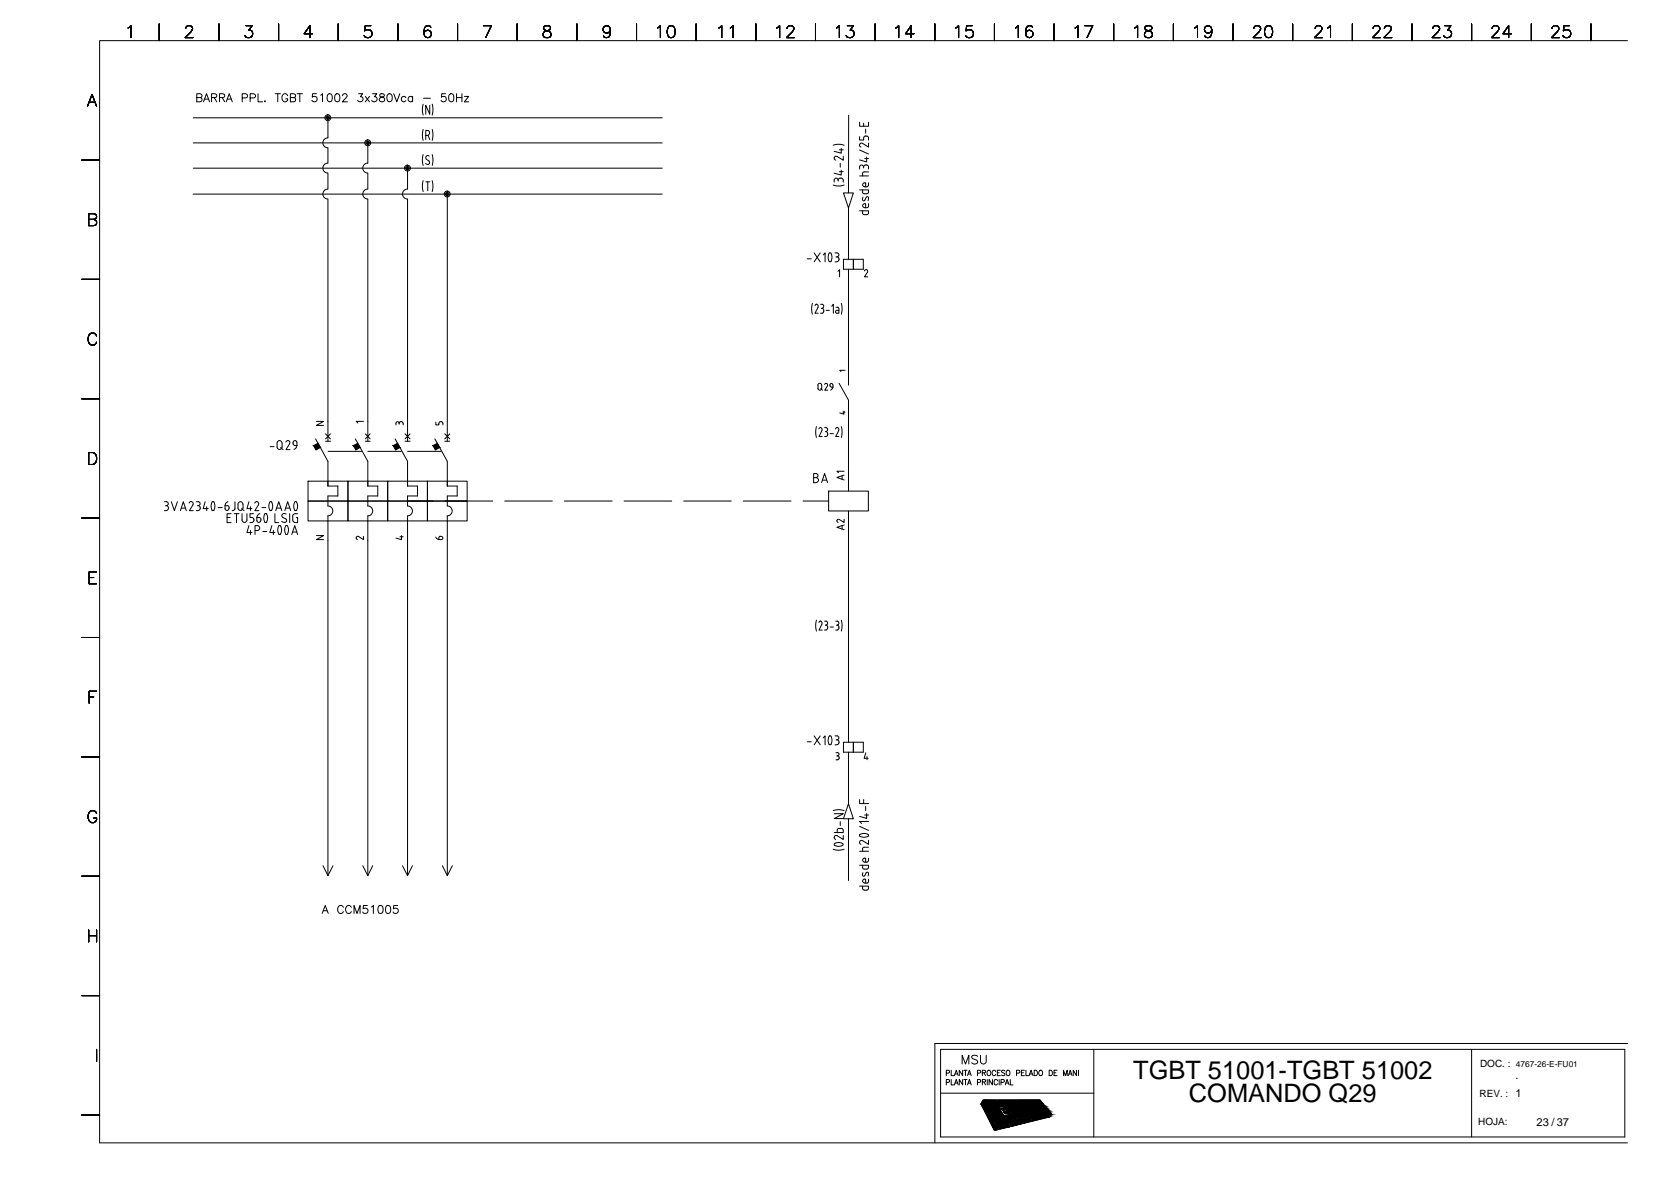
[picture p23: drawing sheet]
<svg xmlns="http://www.w3.org/2000/svg" width="420mm" height="297mm" viewBox="0 0 420 297" stroke-linecap="round" stroke-linejoin="round" font-family="sans-serif">
<defs><g id="words">
<g font-size="6.4">
<text x="284.9" y="271">TGBT 51001-TGBT 51002</text>
<text x="298.9" y="277">COMANDO Q29</text>
</g>
<g font-size="2.8">
<text x="381" y="271.2">.</text>
<text x="386.4" y="282.9">23 / 37</text>
</g>
<g font-size="2.5">
<text x="372.1" y="268.2">DOC. :</text>
<text x="372" y="275.7">REV. : 1</text>
<text x="371.7" y="282.8">HOJA:</text>
</g>
<text font-size="2.1" x="381.2" y="268.2">4767-26-E-FU01</text>
</g></defs>
<g fill="none" stroke="#000" stroke-width=".25">
<path d="M32.2 7l.7-.6v3.1M40 6v4.2M46.7 7.2v-.2a.93 .93 0 0 1 1.1-.6 .74 .74 0 0 1 .4 1.2l-1.6 1.9h1.9M55.1 6v4.2M61.8 6.4h1.6l-.8 1.2a.96 .96 0 0 1 .9 1.1 .96 .96 0 0 1-1.2 .8l-.5-.2-.3-.4M70 6v4.2M78.6 8.5h-2.1l1.4-2.1v3.1M85 6v4.2M93.2 6.4h-1.4l-.1 1.4a1.06 1.06 0 0 1 1.6-.1 1.06 1.06 0 0 1-.2 1.6 1.06 1.06 0 0 1-1.5-.4M100.1 6v4.2M108.3 6.9a.84 .84 0 0 0-1.3-.3 2.34 2.34 0 0 0 0 2.7 .93 .93 0 0 0 1.4-.4 .93 .93 0 0 0-.6-1.3 .93 .93 0 0 0-1.2 .9M115 6v4.2"/>
<path d="M121.6 6.4h2l-1.5 3.1M130 6v4.2M136.8 6.6l-.1 .6a1.67 1.67 0 0 0 1.4 .7 .82 .82 0 0 1 .5 .9 .82 .82 0 0 1-.8 .7h-.5a.85 .85 0 0 1-.8-1 .85 .85 0 0 1 .9-.7l.8-.3 .2-.6a1.11 1.11 0 0 0-1.6-.3zM145.1 6v4.2M153.5 7.5a.93 .93 0 0 1-1.3 .8 .93 .93 0 0 1-.4-1.5 .93 .93 0 0 1 1.5 .1 2.66 2.66 0 0 1-.2 2.4 .94 .94 0 0 1-1.3-.3M160 6v4.2M165.3 7l.8-.6v3.1M168.2 6.6a.94 .94 0 0 1 1.4 .4 2.57 2.57 0 0 1-.3 2.3 .97 .97 0 0 1-1.4-.4 2.39 2.39 0 0 1 .3-2.3zM175 6v4.2M180.7 7l.8-.6v3.1M183.6 7l.7-.6v3.1M190.1 6v4.2"/>
<path d="M195.3 7l.7-.6v3.1M197.9 7.2v-.2a.93 .93 0 0 1 1.1-.6 .74 .74 0 0 1 .5 1.2l-1.7 1.9h2M205 6v4.2M210.3 7l.8-.6v3.1M213 6.4h1.6l-.8 1.2a.96 .96 0 0 1 1 1.1 .96 .96 0 0 1-1.3 .8l-.5-.2-.2-.4M220 6v4.2M225.2 7l.8-.6v3.1M229.8 8.5h-2.1l1.4-2.1v3.1M235.1 6v4.2M240.3 7l.7-.6v3.1M244.5 6.4h-1.4l-.2 1.4a1.06 1.06 0 0 1 1.6-.1 1.06 1.06 0 0 1-.2 1.6 1.06 1.06 0 0 1-1.5-.4M250 6v4.2"/>
<path d="M255.3 7l.8-.6v3.1M259.6 6.9a.85 .85 0 0 0-1.3-.3 1.72 1.72 0 0 0 .5 2.9 .94 .94 0 0 0 1-.9 .94 .94 0 0 0-.9-1 .94 .94 0 0 0-1 .9M265 6v4.2M270.3 7l.7-.6v3.1M272.7 6.4h2.1l-1.5 3.1M280 6v4.2M285.3 7l.7-.6v3.1M288 6.6a.6 .6 0 0 0 .3 1 1.25 1.25 0 0 1 1.5 1.3l-.2 .3a1.19 1.19 0 0 1-1.8-.3 .93 .93 0 0 1 .8-1.1l.9-.3 .1-.6a1.15 1.15 0 0 0-1.6-.3zM295 6v4.2M300.4 7l.7-.6v3.1M304.7 7.5a.93 .93 0 0 1-1.3 .8 .93 .93 0 0 1-.4-1.5 .93 .93 0 0 1 1.5 .1 2.51 2.51 0 0 1-.3 2.4 .9 .9 0 0 1-1.2-.3M310 6v4.2"/>
<path d="M315.2 7.2v-.2a.93 .93 0 0 1 1.2-.6 .74 .74 0 0 1 .4 1.2l-1.7 1.9h2M318.4 6.6a.91 .91 0 0 1 1.4 .4 2.39 2.39 0 0 1-.2 2.3 1.02 1.02 0 0 1-1.5-.4 2.26 2.26 0 0 1 .3-2.3zM325 6v4.2M330.7 7.2l.2-.6 .9-.2a.74 .74 0 0 1 .5 1.2l-1.8 1.9h2.1M333.8 7l.7-.6v3.1M340 6v4.2M345.3 7.2l.1-.5 .4-.3h.6a.74 .74 0 0 1 .4 1.2l-1.7 1.9h2M348.1 7.2v-.2a.93 .93 0 0 1 1.1-.6 .73 .73 0 0 1 .5 1.2l-1.7 1.9h2M355 6v4.2M360.2 7.2v-.2a.93 .93 0 0 1 1.2-.6 .74 .74 0 0 1 .4 1.2l-1.7 1.9h2M363.2 6.4h1.6l-.8 1.2a.97 .97 0 0 1 1 1.1 .97 .97 0 0 1-1.3 .8l-.5-.2-.2-.4M370 6v4.2"/>
<path d="M375.2 7.2l.1-.5 .4-.3h.6a.74 .74 0 0 1 .5 1.2l-1.7 1.9h1.9M380.1 8.5h-2.2l1.4-2.1v3.1M385 6v4.2M390.3 7.2l.1-.5 .4-.3h.6a.74 .74 0 0 1 .4 1.2l-1.7 1.9h2M394.7 6.4h-1.4l-.2 1.4a1.06 1.06 0 0 1 1.6-.1 1.06 1.06 0 0 1-.2 1.6 1.06 1.06 0 0 1-1.5-.4M400 6v4.2M409.2 10.2h-384.2v277h384.2M22 26.7l1.1-3 1.2 3M22.4 25.7h1.5M48.6 35.9h117.9M48.6 29.6h117.9M49.5 24.5l1.1-.1 .2-.3-.1-.3-.4-.2h-.8v2h.8l.4-.2v-.7l-.4-.2"/>
<path d="M51.2 25.6l.7-2 .8 2M51.5 24.9h.9M53.2 24.5l1.1-.1 .2-.3-.1-.3-.4-.2h-.8v2M53.8 24.5l.7 1.1M55.2 24.5l1.1-.1 .2-.3-.1-.3-.4-.2h-.8v2M55.9 24.5l.6 1.1M56.9 25.6l.7-2 .8 2M57.2 24.9h1M60.9 24.6l1.1-.1 .2-.3-.1-.4-.3-.2h-.9v2M62.9 24.6h.8a.54 .54 0 0 0 .5-.7l-.5-.3h-.8v2M64.9 23.6v2h1.1M66.6 25.4v.2z"/>
<path d="M69.2 23.6h1.3M69.8 23.6v2M72.3 24.1a.74 .74 0 0 0-.8-.6 .74 .74 0 0 0-.6 .8v.5a.72 .72 0 0 0 .7 .8 .72 .72 0 0 0 .7-.8h-.4M73 24.5l1.2-.1 .1-.3-.1-.3-.3-.2h-.9v2h.9l.3-.2v-.7l-.3-.2M74.7 23.6h1.4M75.4 23.6v2M79.6 23.6h-1l-.1 .8a.7 .7 0 0 1 1.1 0 .7 .7 0 0 1-.2 1.1 .7 .7 0 0 1-1-.3M80.6 23.9l.5-.3v2M82.4 34.6a1.25 1.25 0 0 0-1.2 1.3 1.25 1.25 0 0 0 1.2 1.2M82.5 29.6v5M82.5 37.2v3.8M82.5 23.7a.59 .59 0 0 1 1 .2l.1 .5a.91 .91 0 0 1-.6 1.2h-.2a1.29 1.29 0 0 1-.3-1.9z"/>
<path d="M84.4 23.7a.59 .59 0 0 1 1 .2l.1 .5a.91 .91 0 0 1-.6 1.2h-.2a1.29 1.29 0 0 1-.3-1.9zM86.1 24.1l.4-.5h.4l.4 .3-.3 .7-1 1h1.4M90.2 23.6h1l-.6 .7a.67 .67 0 0 1 .5 1.1 .67 .67 0 0 1-1.2-.2M91.8 24.2l1.1 1.4M92.5 35.9v5.1a1.25 1.25 0 0 0-1.3 1.2 1.25 1.25 0 0 0 1.3 1.3M92.9 24.2l-1.1 1.4M93.7 23.6h1l-.6 .7a.68 .68 0 0 1 .6 1.1 .68 .68 0 0 1-1.2-.2M95.6 23.7v.5l.5 .2a.58 .58 0 0 1 .6 .6 .58 .58 0 0 1-.4 .6l-.8-.2a.74 .74 0 0 1 .1-.8 .74 .74 0 0 1 .7-.3l.3-.5a.72 .72 0 0 0-1-.1zM97.6 23.7a.64 .64 0 0 1 .9 .2 1.34 1.34 0 0 1-.5 1.7h-.1a1.26 1.26 0 0 1-.3-1.9zM99 23.6l.8 2 .7-2M102.1 24.5a.64 .64 0 0 0-1-.1 .64 .64 0 0 0 0 1 .64 .64 0 0 0 1-.1M103.7 24.5a.64 .64 0 0 0-.9-.1 .64 .64 0 0 0 0 1 .64 .64 0 0 0 .9-.1"/>
<path d="M103.7 24.2v1.4M106.4 32.5l-.2 1.4 .2 1.4M106.4 38.8l-.2 1.4 .2 1.4M106.4 26.2l-.2 1.4 .2 1.3M106.5 24.7h1.7M107 34.1h.6M107.5 34a.63 .63 0 0 0 .5-.6 .63 .63 0 0 0-.4-.6h-.6v2.3M107.6 34.1l.5 1M107.9 39.2a.53 .53 0 0 0-.7 .1 .53 .53 0 0 0 .1 .8l.6 .3M108.1 26.5v2.2l-1.1-2.2v2.2M108.7 32.5l.2 1.4-.2 1.4M108.7 38.8l.2 1.4-.2 1.4"/>
<path d="M108.7 26.2l.2 1.4-.2 1.3M112 23.6h-.9l-.1 .8a.7 .7 0 0 1 1 0 .7 .7 0 0 1-.1 1.1 .7 .7 0 0 1-1-.3M113.1 23.7a.59 .59 0 0 1 .9 .2l.1 .5a.91 .91 0 0 1-.5 1.2h-.2a1.29 1.29 0 0 1-.3-1.9zM114.8 23.6v2M114.8 24.5h1.3M116.1 23.6v2M116.8 24.2h1l-1 1.4h1M209.5 36.5l1.4-.2 1.3 .2M211 37.6h1M211.5 37.3v1.2l-1.8-.5M212 39.3v1l-1.5-1a.5 .5 0 0 0-.7 .3 .5 .5 0 0 0 .3 .7M213.4 29l-.1 19.5"/>
<path d="M216.1 34.3v.9h1.1v-.5M216.1 30.7v1h2.3v-1M216.1 37.7l2.3 1M216.9 36a.51 .51 0 0 0-.7 .3 .51 .51 0 0 0 .3 .7M217.2 31v.7M217.4 39.8h1M217.6 34.2h-.2l-.2 .5M217.7 32.4v1.1M217.7 34.2h.2M217.9 34.2l.4 .2 .1 .3M217.9 39.5v1.2l-1.8-.5M218.4 36v1l-1.5-1"/>
<path d="M218.4 34.7v.5M20.6 40.2h4.4M22.3 55.1l1.7-.1a.74 .74 0 0 0 0-1.1l-1.7-.2v3l1.7-.1a.86 .86 0 0 0 0-1.3l-.4-.2M48.6 42.3h117.9M48.6 48.8h117.9M82.4 41a1.25 1.25 0 0 0-1.2 1.2 1.25 1.25 0 0 0 1.2 1.3M82.4 47.5a1.25 1.25 0 0 0-1.2 1.3 1.25 1.25 0 0 0 1.2 1.2M82.5 43.5v4M82.5 50.1v60.8M92.5 43.5v4a1.25 1.25 0 0 0-1.3 1.3 1.25 1.25 0 0 0 1.3 1.2v60.9M102.5 42.3v5.2a1.25 1.25 0 0 0-1.3 1.3 1.25 1.25 0 0 0 1.3 1.2v60.9M106.4 45.4l-.2 1.4 .2 1.3"/>
<path d="M107 41.1l.6 .2M107 45.7h1.1M107.6 45.7v2.2M107.8 40.4l.2 .6-.4 .3M108.7 45.4l.2 1.4-.2 1.3M112.5 48.8v62.1M209.5 46.5l1.4 .3 1.3-.3M210.7 45.2a.49 .49 0 0 0-.5-.4 .49 .49 0 0 0-.5 .4v.6M211 43.2h1M211.3 41v1M211.5 42.8v1.2l-1.8-.5M212 45.2a.63 .63 0 0 0-.8-.4 .63 .63 0 0 0-.4 .7"/>
<path d="M212 45.3v.5M212.1 48.5h2.5l-1.3 3.8zM213.3 52.3v12.9M216.1 41.9a.49 .49 0 0 1 .5-.4 .49 .49 0 0 1 .5 .4M216.1 53h2.3l-.1 .7a1.05 1.05 0 0 1-1.4 0v-.2M216.1 47.7h2.3l-.1 .8a1.05 1.05 0 0 1-1.4 0v-.2M216.1 44.2h2.3M216.1 42v.5M216.9 43.7v.5M216.9 47.7v.6M216.9 53v.5M217 49.5l-.1 .6"/>
<path d="M217.2 42v.2M217.4 51.2a.49 .49 0 0 0-.5 .5 .49 .49 0 0 0 .5 .5M217.4 45.9a.49 .49 0 0 0-.5 .5 .49 .49 0 0 0 .5 .5M217.4 51.2h.3v1M217.4 45.9h.3v1.1M217.4 52.2h.6M217.4 47h.6M217.6 41.5h-.2l-.2 .4M217.7 41.5h.2M217.8 49.6l.2-.2 .4 .2-.1 .8M217.8 49.6l-.4 .8h-.4l-.1-.3M217.9 41.5l.4 .2 .1 .2"/>
<path d="M218.3 46.6l-.3 .3M218.4 43.2l-1.3 .1-.2 .3M218.4 42v.5M218.4 45.9v.7M218.4 51.2v.6M218.4 51.8l-.4 .4M20.6 70.2h4.4M203 65h1M204.3 76.2l-.2 1.4 .2 1.4M204.7 63.6l1.5 2.2M204.9 76.8a.43 .43 0 0 1 .7-.3 .43 .43 0 0 1 .1 .7M205.7 77.2l-.8 1.5h.8"/>
<path d="M206.2 63.6l-1.5 2.2M206.3 76.5h.4a.5 .5 0 0 1 .4 .5 .5 .5 0 0 1-.4 .4M206.5 77.5a.47 .47 0 0 1 .6 .5M207 64.1l.5-.5v2.2M207.1 78.2l-.2 .4-.6 .1M207.1 78v.2M207.7 78h.8M208.5 63.7l-.3 1.2a.74 .74 0 0 0 .5 .9l.3-.1 .2-.8-.3-1.2M209 63.6l-.3-.1-.2 .1M209.1 77l.4-.5v2.2M210 63.6h.4a.49 .49 0 0 1 .5 .4 .49 .49 0 0 1-.5 .5M210 65.8h.5"/>
<path d="M210.2 64.6h.3M210.2 77.2h.4M210.4 64.5l.5 .3v.2M210.6 77.2l.3 .2v1.3l-.8-.2 .1-.5h.7M210.7 68.2l.4-.4v1.8M210.9 65.3l-.2 .4-.3 .1M211 65v.3M211.5 76.2l.2 1.4-.2 1.4M212.1 65.2h5v2.5h-5zM213.3 67.7v29.1M214.6 65.2v2.5M217.3 68.1a.42 .42 0 0 1 .6-.3 .42 .42 0 0 1 .2 .6l-.7 1.2h.8"/>
<path d="M24.3 84.4a1.09 1.09 0 0 0-1.3-.7 1.09 1.09 0 0 0-.8 1.2 1.3 1.3 0 0 0 .2 1.4 1.3 1.3 0 0 0 1.5 .3l.4-.6M205.6 96.8a.49 .49 0 0 1 .5-.5 .49 .49 0 0 1 .5 .5v.8M205.6 97.6a.49 .49 0 0 0 .5 .5 .49 .49 0 0 0 .5-.5M205.7 96.8v.8M206.4 97.7l.4 .4M207.7 96.4l.4 .3-.7 1.4h.7M207.7 96.3l-.4 .3M208.7 96.9l.3 .4M209.1 97.3h.4M209.4 97.2l-.1 .5-.4 .3M209.4 96.7l-.4-.3-.3 .1v.4M209.5 96.7v.6"/>
<path d="M211 96.3l2.3 4.3v22.8M212.5 93.1h-1.4l.3 .3M20.6 100.2h4.4M22.3 113.7h1a1.62 1.62 0 0 1 1 1.5 1.62 1.62 0 0 1-1 1.5h-1zM67.9 112.2h1M69.7 112.4v-1.1a.61 .61 0 0 1 .6-.6 .61 .61 0 0 1 .6 .6v1.1M69.7 112.3a.61 .61 0 0 0 .6 .7 .61 .61 0 0 0 .6-.7M70.6 112.5l.6 .5M71.9 111.1a.5 .5 0 0 1 .7-.4 .5 .5 0 0 1 .2 .8M72.8 111.5l-.9 1.5h1M74.2 111.9a.56 .56 0 0 1-.5-.7 .56 .56 0 0 1 .9-.2l.1 .2a1.42 1.42 0 0 1-.8 1.7M74.2 112h.5"/>
<path d="M79.4 110.3l3.1 5.6v6.2h2.4v2.5h-2.4v2.5M79.6 105.9h1.8l-1.8 1h1.8M81.9 109l1.2 1.3M81.9 110.9h1.2M82.5 113.4h8.4M83.1 109l-1.2 1.3M89.4 110.3l3.1 5.6v6.2h2.5v2.5h-2.5v2.5a1.25 1.25 0 0 1 1.2 1.3 1.25 1.25 0 0 1-1.2 1.2v90.5M91.4 105.9h-1.8l.4 .4M91.8 110.9h1.3M91.8 109l1.3 1.3M92.5 113.4h8.4M93.1 109l-1.3 1.3"/>
<path d="M99.3 110.3l3.2 5.6v6.2h2.5v2.5h-2.5v2.5a1.25 1.25 0 0 1 1.2 1.3 1.25 1.25 0 0 1-1.2 1.2v90.5M99.6 106.4v.4M99.6 106.4a.4 .4 0 0 1 .4-.4 .4 .4 0 0 1 .4 .4l.2-.4h.4l.3 .4M100.4 106.4v.2M101.4 106.4v.4M101.8 110.9h1.3M101.8 109l1.3 1.3M102.5 113.4h8.4M103.1 109l-1.3 1.3M109.3 110.3l3.2 5.6v6.2h2.5v2.5h-2.5l-.1 2.5a1.25 1.25 0 0 1 1.3 1.3 1.25 1.25 0 0 1-1.3 1.2l.1 90.5M109.6 106.1v.7h.7v-.4M111 106l.4 .4"/>
<path d="M111 106h-.5l-.2 .4M111.4 106.4v.4M111.8 110.9h1.3M111.8 109l1.3 1.3M113.1 109l-1.3 1.3M205.2 119a.51 .51 0 0 1 .5 .5 .51 .51 0 0 1-.5 .5 .61 .61 0 0 1 .6 .6 .61 .61 0 0 1-.6 .7M205.2 119h-.6v2.3h.6M205.3 107.2l-.2 1.4 .2 1.4M205.9 107.8a.43 .43 0 0 1 .6-.3 .43 .43 0 0 1 .1 .7M206.7 108.2l-.8 1.5h.8M207.3 107.5h.4a.5 .5 0 0 1 .4 .4 .5 .5 0 0 1-.4 .5M207.5 108.5h.4l.2 .5"/>
<path d="M208.1 109.2l-.2 .4-.6 .1M208.1 109v.2M208.7 109h.8M210.1 107.8a.45 .45 0 0 1 .6-.3 .45 .45 0 0 1 .2 .7M210.9 108.2l-.8 1.5h.8M211.5 107.2l.2 1.4-.2 1.4M211.7 119.6v.8M211.9 103.6h.6M212.2 103.3v.8l-1.1-.3M212.2 119.4l-1.8 .6 1.8 .6M212.2 118.4h-1.8l.4 .4M20.6 130.2h4.4"/>
<path d="M41.3 126.1h.6M41.3 128.3h.6M41.6 127.1h.3M41.8 126.1a.49 .49 0 0 1 .5 .5 .49 .49 0 0 1-.5 .5h.3l.2 .4M42.3 127.8l-.2 .4-.3 .1M42.4 127.6v.2M43.1 126.1l.7 2.2 .8-2.2M45.4 128.3l.7-2.2 .7 2.2M45.6 127.7h1M48.1 126l-.6 .4M48.1 126.1l.3 .1 .2 .5-1 1.6h1M49.3 126.1h.5a.49 .49 0 0 1 .5 .5 .49 .49 0 0 1-.5 .5 .63 .63 0 0 1 .5 .6 .63 .63 0 0 1-.5 .6h-.5"/>
<path d="M49.6 127.1h.3M51.6 126.1l-.5 1.7h1.3M52 127.4v.9M53.3 126.2l-.2 1.2a.74 .74 0 0 0 .5 .9l.2-.1 .2-.8-.2-1.2M53.8 126.2l-.2-.2-.3 .2M54.8 127.6h1.1M57.1 130.1h.8M57.1 127.1a.56 .56 0 0 1 .4 .8 .56 .56 0 0 1-.8 .1l-.1-.9h.5M57.3 126.1l-.5 .3-.2 .7M58.1 129.1h-1v2.2h1M58.4 128.3h.2M58.9 129.1h1.2"/>
<path d="M59.1 126.1v1.7l-.3 .4-.2 .1M59.5 129.1v2.2M60 126.3l.5-.2 .4 .2 .2 1.4a.61 .61 0 0 1-.6 .6 .61 .61 0 0 1-.7-.6zM60.7 127.8l.7 .5M60.9 129.1v1.6a.61 .61 0 0 0 .6 .6 .61 .61 0 0 0 .6-.6v-1.6M62.6 126.1l-.5 1.7h1.3M62.6 132.1l-.5 1.7h1.3M63 127.4v.9M63 133.3v1M63.7 129.1h-.8v1h.7l.2 .4M63.8 130.8l-.2 .4-.7 .1M63.9 130.6v.2"/>
<path d="M64.1 133.3h.6a.61 .61 0 0 0 .6-.6 .61 .61 0 0 0-.6-.6h-.6v2.2M64.6 126.1l.3 .1 .1 .5-.9 1.6h1M64.6 126l-.5 .4M64.6 130.1v.7a.49 .49 0 0 0 .5 .5 .49 .49 0 0 0 .5-.5M64.6 130.1l.9 .1 .1 .6M65.3 129.1l-.5 .4-.2 .6M65.9 127.6h.9M66.1 133.6h1M66.7 129.1l.1-.1a1.57 1.57 0 0 1 0 2.3 1.72 1.72 0 0 1-.1-2.2zM67.8 126.2l-.2 1.2a.74 .74 0 0 0 .5 .9l.2-.1 .3-.8-.3-1.2M68.3 126.2l-.2-.2-.3 .2M68.4 132.1l-.6 1.7h1.3"/>
<path d="M68.7 133.3v1M69.1 129.1v2.2h1M69.3 128.3l.8-2.2 .8 2.2M69.6 127.7h1M70.1 134.2l.2 .1 .3-.1M70.6 132.2l.2 .8-.2 1.2M70.6 132.2l-.3-.1a1.55 1.55 0 0 0-.2 2.1M71.3 129l.6 .2M71.3 129.1l-.3 .2-.1 .4 .9 .7M71.6 128.3l.7-2.2 .8 2.2M71.8 132.2l.4-.1 .3 .5v.8l-.2 .8M71.8 134.2l.3 .1 .2-.1"/>
<path d="M71.8 130.4l.3 .5a.74 .74 0 0 1-1.3 .1M71.8 132.2l-.2 .8 .2 1.2M71.8 127.7h1.1M72.8 129.1v2.2M73.3 134.3l.8-2.2 .7 2.2M73.6 133.7h1M73.6 129.7l.2 1.4 1 .2v-1.2h-.3M74.1 126.2l-.2 1.2a.74 .74 0 0 0 .4 .9l.3-.1M74.6 126.2l.2 .8-.2 1.2M74.6 126.2l-.3-.2-.2 .2M74.8 129.1h-.8l-.4 .6M77.5 125.9h10v5h-10z"/>
<path d="M77.5 120.9h10v5h-10zM79.6 134.6h1.8l-1.8 1h1.8M82.4 127.1a1.25 1.25 0 0 1 1.3 1.3 1.25 1.25 0 0 1-1.3 1.2M82.5 129.6v90.5M87.5 125.9h10v5h-10zM87.5 120.9h10v5h-10zM89.6 135.2l.3 .4M91.4 134.8v.8l-1.4-.8-.3 .1-.1 .3M97.5 125.9h10v5h-10zM97.5 120.9h10v5h-10zM100.6 134.9h.8M101 134.6v1l-1.4-.4"/>
<path d="M102.5 125.9h6.4M107.5 125.9h10v5h-10zM107.5 120.9h10v5h-10zM109.6 135l.3 .4 .5 .2M110.3 135.2v.4h.7M111 134.8a.4 .4 0 0 1 .4 .4 .4 .4 0 0 1-.4 .4M111 134.8h-.4l-.2 .4M111.9 125.9h12M126.9 125.9h12M141.9 125.9h12M156.9 125.9h12M171.9 125.9h12"/>
<path d="M186.9 125.9h12M201.9 125.9h6.5M204.6 120h.6M206.6 121.3l.7-2.3 .8 2.3M206.8 120.7h1M208.4 123.4h9.9v5h-9.9zM210.4 130.9l.3 .4M211 130.5h-.4l-.2 .4M211.7 132.1v.8M212.2 131.9l-1.8 .6 1.8 .6M212.2 130.5v.8l-1.1-.7M213.3 128.4v58.1"/>
<path d="M22.4 145.1h1.2M24.3 143.7h-1.9v3h1.9M205.3 155.8l-.2 1.4 .2 1.4M205.9 156.4a.43 .43 0 0 1 .6-.2 .43 .43 0 0 1 .1 .6M206.7 156.9l-.8 1.4h.8M207.3 156.1h.4a.5 .5 0 0 1 .4 .5 .5 .5 0 0 1-.4 .5M207.3 158.3h.4M207.5 157.1h.2M207.7 157.1l.4 .5M208.1 157.8l-.4 .5M208.1 157.6v.2M208.7 157.6h.8"/>
<path d="M210.1 156.1h.5M210.1 158.3h.5M210.3 157.1h.3M210.5 156.1a.5 .5 0 0 1 .4 .5 .5 .5 0 0 1-.4 .5l.4 .5M210.9 157.6v.5l-.4 .2M211.5 155.8l.2 1.4-.2 1.4M20.6 160.2h4.4M22.4 175.1h1.2M24.3 173.7h-1.9v3M20.6 190.2h4.4M203 186.4h1M204.7 184.9l1.5 2.3"/>
<path d="M206.2 184.9l-1.5 2.3M207 185.4l.5-.5v2.3M208.5 185.1l-.3 1.2a.74 .74 0 0 0 .5 .9l.3-.2 .2-.7-.3-1.2M209 185l-.3-.1-.2 .1M210 184.9h.4a.49 .49 0 0 1 .5 .5 .49 .49 0 0 1-.5 .5 .63 .63 0 0 1 .5 .6 .63 .63 0 0 1-.5 .6M210 187.2h.5M210.2 189.2l.4-.1a.4 .4 0 0 1 .4 .4 .4 .4 0 0 1-.4 .4l.4 .4M210.2 185.9h.3M210.4 190h.2M211 190.5l-.2 .4h-.6M211 190.3v.3M212.1 186.5h5v2.5h-5z"/>
<path d="M213.3 189v13M214.6 186.5v2.5M217.7 189.2l-.4 1.4h1M218 190.1v.8M24.3 204.4a1.09 1.09 0 0 0-1.3-.7 1.09 1.09 0 0 0-.8 1.2 1.29 1.29 0 0 0 .2 1.4 1.29 1.29 0 0 0 1.5 .3l.4-.6v-.4h-.7M81.2 217.6l1.3 2.5 1.2-2.5M91.2 217.6l1.3 2.5 1.2-2.5M101.2 217.6l1.3 2.5 1.2-2.5M111.2 217.6l1.3 2.5 1.2-2.5M209.5 213.4l1.4 .3 1.3-.3M209.5 203.7l1.4-.2 1.3 .2M209.7 204.5h2.3l-2.3 1.2h2.3"/>
<path d="M209.8 212.1a1.66 1.66 0 0 1 2.2 .1 1.53 1.53 0 0 1-2.3 0zM211.3 206.5v.9M211.5 208.2l.5 .4M211.6 208.2h-.9l-.2 .4v.6M212 209.9v1.1l-1.5-1a.5 .5 0 0 0-.7 .3 .5 .5 0 0 0 .3 .6M212 208.6v.6h-2.3M213.3 202l1.3 3.8h-2.5zM213.3 205.8v15.5M216.1 217.4h2.3v.6M216.1 200.9v1h2.3M216.1 213.9h2.3M216.1 207.7l2.3 1"/>
<path d="M216.2 209.7l-.1 .2 .1 .3M216.3 210.2l1.2 .2 .8-.2M216.3 209.7l1.2-.3 .8 .3M216.9 218l.2 .4a1.12 1.12 0 0 0 1.2-.2l.1-.2M216.9 211.2a.51 .51 0 0 0-.7 .3 .51 .51 0 0 0 .3 .7M216.9 213.4v.5M216.9 217.4v.6M217 219.3a.46 .46 0 0 0-.2 .6 .46 .46 0 0 0 .6 .2l.5-.9h.4l.1 .3M217.2 200.9v1M217.4 215.7a.49 .49 0 0 0-.5 .4 .49 .49 0 0 0 .5 .5M217.4 215.7h.3v1M217.4 216.7h.6"/>
<path d="M217.4 204.8h1M217.7 202.7v1M217.9 204.4v1.3l-1.8-.5M218.3 209.7l.1 .2-.1 .3M218.3 216.3l-.3 .3M218.4 219.4l-.1 .7M218.4 212.9l-1.3 .1-.2 .4M218.4 211.2v1l-1.5-.9M218.4 206.4h-2.3l.5 .5M218.4 215.7v.6M20.6 220.2h4.4M22.3 233.7v3"/>
<path d="M22.3 235.1h2M24.3 233.7v3M81 229.5l.8-1.9 .7 1.9M81.3 228.9h.9M86.3 228a.74 .74 0 0 0-.8-.4 .74 .74 0 0 0-.6 .7 .83 .83 0 0 0 .3 1.1 .83 .83 0 0 0 1.1-.2v-.1M88.3 228a.74 .74 0 0 0-.8-.4 .74 .74 0 0 0-.6 .7 .83 .83 0 0 0 .3 1.1 .83 .83 0 0 0 1.1-.2v-.1M89 229.5v-1.9l.8 1.9 .7-1.9v1.9M92.4 227.6h-1l-.1 .8a.7 .7 0 0 1 1.1 0 .7 .7 0 0 1-.2 1 .7 .7 0 0 1-1-.2M93.4 227.9l.5-.3v1.9M95.3 227.6a.68 .68 0 0 1 1 .3 1 1 0 0 1-.7 1.6 1.08 1.08 0 0 1-.5-1.6zM97.2 227.6a.68 .68 0 0 1 1 .3 1 1 0 0 1-.7 1.6 1.08 1.08 0 0 1-.5-1.6zM100 227.6h-1l-.1 .8a.7 .7 0 0 1 1.1 0 .7 .7 0 0 1-.1 1 .7 .7 0 0 1-1.1-.2"/>
<path d="M216.1 222.7h2.3l-.1 .7-.4 .3M216.9 223.2l.4 .5M216.9 222.7v.5M217.3 223.7h.7M217.4 220.9a.49 .49 0 0 0-.5 .5 .49 .49 0 0 0 .5 .5M217.4 221h.3v.9M217.4 221.9h.6M218.4 221l-.1 .7-.3 .2M20.6 250.2h4.4M24.3 263.7v3M236.5 263.7h172v22h-172zM236.5 274.7h38.5"/>
<path d="M237.9 272l.8-.1v-.5l-.8-.1v1.3M237.9 269.7l.8-.1v-.5l-.8-.1v1.3M239.2 271.3v1.3h.6M239.2 269v1.3h.6M240 272.6l.4-1.3 .5 1.3M240 270.3l.4-1.3 .5 1.3M240.1 272.2h.6M240.1 269.9h.6M241.9 267.4v-2.2l.9 2.2 .8-2.2v2.2M242 271.3v1.3l-.8-1.3v1.3M242 269v1.3l-.8-1.3v1.3M242.3 271.3h.8"/>
<path d="M242.3 269h.8M242.8 269v1.3M242.8 271.3v1.3M243.3 272.6l.4-1.3 .5 1.3M243.3 270.3l.4-1.3 .5 1.3M243.4 272.2h.6M243.4 269.9h.6M245.8 272l.7-.1v-.5l-.7-.1v1.3M245.8 269.7l.7-.1v-.5l-.7-.1v1.3M245.8 265.5a.85 .85 0 0 0-1.5 .2l.2 .3 1.1 .4a.52 .52 0 0 1 0 .9 .94 .94 0 0 1-1.3-.2M246.5 265.2v1.6a.72 .72 0 0 0 .8 .6 .72 .72 0 0 0 .7-.6v-1.6M247 271.9h.7v-.6h-.7v1.3"/>
<path d="M247 269.6h.7v-.6h-.7v1.3M247.1 276.6l3.4 6.7-.5 .7-3.3-6.6zM247.3 276.5h14.2l2.9 3.6-13.7 3zM247.4 271.9l.4 .7M247.4 269.6l.4 .7M247.6 277h.5a.29 .29 0 0 1 .4 .1 .29 .29 0 0 1-.1 .4h-.3l.3 .4h-.3zM248.1 277.1h.1M248.2 277.1h.1M248.2 277.1h-.3l.2 .2h.2l-.1-.1M248.2 277.1v.1M248.2 277.3h.1M248.2 277.2h.1"/>
<path d="M248.2 271.3v1.3M248.3 277.3h.1M248.4 269a.64 .64 0 0 1 .7 .6 .64 .64 0 0 1-.7 .7l-.2-.5zM249.2 277.1l-.3-.1 .2 .3 .1-.2M249.3 277.4l.1 .1M249.5 277.5l.2 .3h.2l-.2-.3M249.5 277.3l.1 .2M249.5 277.4l-.2-.4-.6-.1 .5 1 .2-.1-.2-.3h.1M249.5 271.3v1.3l-.8-1.3v1.3M249.8 276.9a.6 .6 0 0 1 .7 .3 .6 .6 0 0 1 0 .6l-.6-.4zM250 277h.1M250 277h.1a.36 .36 0 0 1 .4 .3 .36 .36 0 0 1-.2 .4z"/>
<path d="M250.3 269.3a.45 .45 0 0 0-.5-.3 .45 .45 0 0 0-.3 .5v.3a.46 .46 0 0 0 .3 .5 .46 .46 0 0 0 .5-.3M250.5 276.9l.6 .3-.1-.3h.2l.3 .9h-.2zM250.8 269.6h.4M250.8 271.6a.43 .43 0 0 0-.5-.3 .43 .43 0 0 0-.3 .5v.3a.44 .44 0 0 0 .3 .5 .44 .44 0 0 0 .5-.3M251 278.1h1.6l.3 .3-1.1 .1 .2 .4h1l.3 .3-1 .1 .3 .5 1-.1 .3 .4-1.6 .2zM251.2 271.3v1.3M251.4 276.9l.5-.1 .1 .2h-.3l.5 .3h-.2l.1 .3h.3l.1 .2h-.5zM251.5 269h-.7v1.3h.7M251.7 272l.7-.1 .1-.1-.1-.5h-.7v1.3M252.7 269.2l-.3-.2h-.4l-.1 .4 .6 .3 .2 .4-.3 .2-.6-.2M252.7 277l-.3-.2a.61 .61 0 0 0 .7 .8l-.2-.3M252.8 272.6l.4-1.3 .5 1.3"/>
<path d="M252.8 277.1l-.3-.1 .3 .6 .2-.2M252.9 272.2h.6M252.9 278.1l.5-.1 1.3 2h-.5zM253.2 269a.64 .64 0 0 1 .8 .6 .64 .64 0 0 1-.8 .7l-.2-.5zM253.5 277l-.3-.2a.57 .57 0 0 0-.1 .6 .57 .57 0 0 0 .5 .3l.1-.3M253.5 277.1l-.3-.1 .3 .5 .2-.2M253.6 276.8l.7 .8zM254 271.3v1.3h.7M254.2 276.8a.52 .52 0 0 1 .5 .2 .52 .52 0 0 1 0 .6l-.5-.3zM254.3 276.9l.4 .6zM254.4 278.6a.95 .95 0 0 1 1.4 .6l-.8 .1 .3 .3 .5-.2a.53 .53 0 0 1-.3 .6 .53 .53 0 0 1-.7-.3l-.3-.5zM254.7 276.8l.6 .4-.2-.4h.1l.5 .8-.6-.4 .3 .4h-.1z"/>
<path d="M254.8 278.7l.5 .2-.5 .1zM255.6 269.7l.7-.1 .1-.2-.1-.4h-.7v1.3M255.8 278.3a.92 .92 0 0 1 1.2 .4l-.7-.1a.49 .49 0 0 0 .6 .7l-.1-.3h.3a.45 .45 0 0 1 0 .7 .45 .45 0 0 1-.7-.1l-.6-.7-.1-.3zM256.8 269.6h.5M257.6 269h-.8v1.3h.8M257.9 279.1l.4 .4h-.4l-.3-.2M257.9 279.2l-.5-1-.5-.3h-.3l.3 .6h.1l.6 .9M258 269v1.3h.7M258 278.3l-.5-.1 .9 1.3 .4-.1-.5-.7 .1-.2M258 278.3h.1M258.1 278.1l-.1 .2M258.1 278.1h.1"/>
<path d="M258.2 278.1l.2 .4M258.4 278.5h.1M258.7 278.1a1.02 1.02 0 0 1 1.1 1.2 .99 .99 0 0 1-1.1-1.2zM258.8 270.3l.4-1.3 .5 1.3M258.9 278.3l.6 .2 .1 .6-.7-.3zM258.9 269.9h.6M259.2 277.6h.2l1.2 1.6h-.3zM259.7 279.4h.4l.1 .1h-.3l.1 .1 .3 .1 .2 .4-.3-.1-.2-.2 .3 .1-.4-.1zM259.9 279.3h.1M260 278h.2l.9 .9-.6-.9 .3-.1 .8 1.2-.4-.2v.2h-.3zM260 269a.69 .69 0 0 1 .9 .6 .69 .69 0 0 1-.9 .7zM260.5 280h.3z"/>
<path d="M260.8 279.3l.1 .1M260.8 279.3h-.1l.2 .3M260.9 277.9h.7l.2 .8h.4l.2 .2-.7 .1-.3-.9-.3 .1zM260.9 279.3l.1 .2M261 279.4l-.1 .1M261 277.2a3 3 0 0 1 2.2 2.5l-.4 .2M261 277.4a2.52 2.52 0 0 1 1.9 2.3M261.1 277.2l-5.3 .2 .1 .2 5.2-.2M261.1 279.4l-.3-.2-.3 .1 .6 .7h.1l-.2-.3M261.1 279.5l.1 .1M261.2 279.6h.1M261.2 279.6l.2 .3-.3-.2"/>
<path d="M261.2 279.2l.2-.1 .7 .7-.3 .1zM261.4 279.8l.2 .1zM261.4 269a.64 .64 0 0 1 .8 .6 .64 .64 0 0 1-.8 .7l-.2-.5zM262.1 279.7l.2 .1zM262.8 280l-9.3 1.7a3.2 3.2 0 0 1-3.7-3.3l.1-.4 .3 .1a2.07 2.07 0 0 0 .9 2.6l1 .6 .7 .1M262.8 279.7l-10 1.7M263.8 269a.69 .69 0 0 1 .8 .6 .69 .69 0 0 1-.8 .7zM265 269.6h.5M265.8 269h-.8v1.3h.8M267.4 270.3v-1.3l.5 1.3 .4-1.3v1.3M268.6 270.3l.5-1.3 .5 1.3M268.8 269.9h.6"/>
<path d="M270.7 269v1.3l-.8-1.3v1.3M271.2 269v1.3M275 263.7v22M370 263.7v22M409.2 262.2h-174.1v25M20.6 280.2h4.4M250.7 283.4l13.5-3-.3 .3-13.6 3.3zM252.8 281.4h.1"/>
<circle cx="82.4" cy="29.6" r=".74"/>
<circle cx="82.4" cy="29.6" r=".44"/>
<circle cx="82.4" cy="29.6" r=".23"/>
<circle cx="92.5" cy="35.9" r=".74"/>
<circle cx="92.5" cy="35.9" r=".44"/>
<circle cx="92.5" cy="35.9" r=".23"/>
<circle cx="102.5" cy="42.2" r=".74"/>
<circle cx="102.5" cy="42.2" r=".44"/>
<circle cx="102.5" cy="42.2" r=".23"/>
<circle cx="112.4" cy="48.8" r=".74"/>
<circle cx="112.4" cy="48.8" r=".44"/>
<circle cx="112.4" cy="48.8" r=".23"/>
</g>
<g fill="#000" stroke="#000" stroke-width=".25">
<path d="M247.1 276.6l.4 .8h-.8zM250.3 277.7h.2zM251.8 277.2h.3zM252.1 277.6h.3zM252.9 277.7h6.3zM253.7 277.7h5.5zM254.6 277.5h.1zM255 279.4h.6zM254.7 278.9h.5zM255.3 279.6h.2zM255.6 279.9h4.5zM256.9 278.5h.1z"/>
<path d="M257.2 278.2h.1zM258.3 278.5h.1zM259.7 277.9h1.2zM259.7 279.3h.2zM259.7 279.3h.1zM260.5 279.9h.2zM260.7 279.3h.2zM260.9 278.9h.2zM260.8 279.5h.2zM261 277.4h.1zM261 279.7h.1zM261.3 278.1h.1z"/>
<path d="M247.3 276.5h14.2zM261.4 279.8h.1zM261.8 278.7h.4zM261.8 279.7h.2zM249.7 283.4h.7l-.4 .6zM250 281.7h7.1l-6.4 1.4zM250.7 283.4l-.4 .6zM250.7 283.4h2.4l-2.8 .6zM262.9 280.7l1.3-.3-.3 .3z"/>
<path d="M78.9 112l1.1-.6 .5 1.1zM78.9 112l.5 1.1 1.1-.6z"/>
<path d="M88.8 112l1.1-.6 .6 1.1zM88.8 112l.7 1.1 1-.6z"/>
<path d="M98.9 112l1-.6 .7 1.1zM98.9 112l.6 1.1 1.1-.6z"/>
<path d="M108.9 112l1.1-.6 .6 1.1zM108.9 112l.6 1.1 1.1-.6z"/>
<path d="M247.4 276.8h5zM247.4 276.8h5z"/>
<path d="M247.5 276.8h4.8zM247.5 276.8h4.8z"/>
<path d="M246.7 277.4l3.8 5.9-3-5.9zM246.7 277.4l3.8 5.9h-.9z"/>
<path d="M247.5 277l.6 .9zM247.5 277l.6 .9z"/>
<path d="M248 277.2h.2zM248 277.2h.2z"/>
<path d="M248.1 277.3h.1zM248.1 277.3h.1z"/>
<path d="M248.1 278h5zM248.1 278h5z"/>
<path d="M247.9 277.1h.2zM247.9 277.1h.2z"/>
<path d="M247.9 277.1h.3zM247.9 277.1h.3z"/>
<path d="M247.9 277.1h.3zM247.9 277.1h.3z"/>
<path d="M247.9 277.1h.3zM247.9 277.1h.3z"/>
<path d="M248 277.1l.2 .1zM248 277.1l.2 .1z"/>
<path d="M248 277.2h.2zM248 277.2h.2z"/>
<path d="M248 277.2h.3zM248 277.2h.3z"/>
<path d="M248.1 277.3h.1zM248.1 277.3h.2z"/>
<path d="M248 277.2l.3 .1zM248 277.2l.3 .1z"/>
<path d="M248 277.3h.3zM248 277.3h.3z"/>
<path d="M248 277.3h.3zM248 277.3h.3z"/>
<path d="M248.1 277.3h.2zM248.1 277.3h.2z"/>
<path d="M248.4 277.9h.8zM248.4 277.9h.8z"/>
<path d="M247.5 276.9h1.2zM247.5 276.9h1.6z"/>
<path d="M247.5 276.9l1.2 .1zM247.5 276.9l1.2 .1z"/>
<path d="M248.1 277h.6zM248.1 277h.6z"/>
<path d="M248.2 277h.5zM248.2 277h.5z"/>
<path d="M248.2 277h.5zM248.2 277h.5z"/>
<path d="M248.3 277h.4zM248.3 277h.4z"/>
<path d="M248.3 277h.4zM248.3 277h.4z"/>
<path d="M248.4 277h.3zM248.4 277h.3z"/>
<path d="M248.4 277l.3 .1zM248.4 277l.3 .1z"/>
<path d="M248.4 277.1h.4zM248.4 277.1h.4z"/>
<path d="M248.5 277.1l.3 .1zM248.5 277.1l.3 .1z"/>
<path d="M248.5 277.2h.3zM248.5 277.2h.3z"/>
<path d="M248.5 277.2l.4 .1zM248.5 277.2l.4 .1z"/>
<path d="M248.5 277.3h.4zM248.5 277.3h.4z"/>
<path d="M248.5 277.3l.4 .1zM248.5 277.3l.4 .1z"/>
<path d="M248.9 277h.2zM248.9 277h.2z"/>
<path d="M248.5 277.4h.4zM248.5 277.4h.4z"/>
<path d="M248.5 277.4l.4 .1zM248.5 277.4l.4 .1z"/>
<path d="M248.5 277.5h.4zM248.4 277.5h.5z"/>
<path d="M248.4 277.5h.6zM248.4 277.5h.6z"/>
<path d="M248.1 277.5l1.1 .4-.2-.4zM248.1 277.5l1.1 .4h-.8z"/>
<path d="M249 277.3h.3zM249 277.3h.3z"/>
<path d="M249 277.3h.3zM249 277.3h.3z"/>
<path d="M249.1 277.3h.2zM249.1 277.3h.2z"/>
<path d="M249.1 277.3h.1zM249.1 277.3h.1z"/>
<path d="M247.5 276.9h1.6zM247.5 276.9h1.7z"/>
<path d="M248.9 277h.3zM248.9 277h.3z"/>
<path d="M249.2 277.5h.1zM249.2 277.5h.1z"/>
<path d="M249.2 276.9h.6zM249.2 276.9h.6z"/>
<path d="M248.9 277h.3zM248.9 277h.3z"/>
<path d="M248.9 277l.3 .1zM248.9 277l.3 .1z"/>
<path d="M249.1 277.3h.1zM249.1 277.3h.1z"/>
<path d="M249.2 277.9h7.7zM249.2 277.9h7.7z"/>
<path d="M248.9 277.1h.3zM248.9 277.1h.3z"/>
<path d="M248.9 277.1h.3zM248.9 277.1h.3z"/>
<path d="M248.9 277.1l.4 .1zM248.9 277.1l.4 .1z"/>
<path d="M249.1 277.3h.1zM249.1 277.3h.2z"/>
<path d="M249.1 277.3h.1zM249.1 277.3h.1z"/>
<path d="M249 277.2h.3zM249 277.2h.3z"/>
<path d="M249 277.2h.3zM249 277.2h.3z"/>
<path d="M249 277.2l.3 .1zM249 277.2l.3 .1z"/>
<path d="M249 277.3h.3zM249 277.3h.3z"/>
<path d="M249.2 277.5h.2zM249.2 277.5h.2z"/>
<path d="M249.4 277.8h.3zM249.4 277.8h.3z"/>
<path d="M249.4 277.8h9.9zM249.4 277.8h9.9z"/>
<path d="M249.4 277h.4zM249.4 277h.4z"/>
<path d="M249.2 277.5h.2zM249.2 277.5h.2z"/>
<path d="M249.2 277.5h.2zM249.2 277.5h.2z"/>
<path d="M249.2 277.5h.3zM249.2 277.5h.3z"/>
<path d="M249.5 277.1h.3zM249.5 277.1h.3z"/>
<path d="M249.2 277.5l.5 .3-.2-.3zM249.2 277.5l.5 .3h-.3z"/>
<path d="M249.5 277.3h.4zM249.5 277.3h.4z"/>
<path d="M249.5 277.4h.4zM249.5 277.4h.4z"/>
<path d="M248.4 278.5l1.3 .3v-.3zM248.4 278.5l1.3 .3h-1.2z"/>
<path d="M248.5 278.8l1.3 .3-.1-.3zM248.5 278.8l1.3 .3h-1.1z"/>
<path d="M248.7 279.1l1.1 .2v-.2zM248.7 279.1l1.1 .2h-1z"/>
<path d="M249.4 277l.4 .1zM249.4 277l.4 .1z"/>
<path d="M248.3 278.4l1.4 .1 .1-.1zM248.3 278.4l1.4 .1h-1.3z"/>
<path d="M248.8 279.3l1.1 .2-.1-.2zM248.8 279.3l1.1 .2h-1z"/>
<path d="M249.2 276.9h.6zM249.2 276.9h.6zM249.2 276.9h.6zM249.2 276.9h.6z"/>
<path d="M249.2 276.9l.6 .1zM249.2 276.9l.6 .1z"/>
<path d="M249.3 277h.5zM249.3 277h.5z"/>
<path d="M249.3 277h.5zM249.3 277h.5z"/>
<path d="M249.3 277h.5zM249.3 277h.5z"/>
<path d="M249.4 277h.4zM249.4 277h.4z"/>
<path d="M249.5 277.1h.3zM249.5 277.1h.3z"/>
<path d="M249.5 277.1l.3 .1zM249.5 277.1l.3 .1z"/>
<path d="M249.5 277.2h.3zM249.5 277.2h.3z"/>
<path d="M249.5 277.2l.3 .1zM249.5 277.2l.3 .1z"/>
<path d="M249.5 277.3h.4zM249.5 277.3h.4z"/>
<path d="M247.5 276.9h2.4zM247.5 276.9h2.4z"/>
<path d="M247.5 276.9h2.4zM247.5 276.9h2.3z"/>
<path d="M249.5 277.3h.4zM249.5 277.3h.4z"/>
<path d="M249.5 277.3l.4 .1zM249.5 277.3l.4 .1z"/>
<path d="M249.9 277.8h.6zM249.9 277.8h.6z"/>
<path d="M249.9 277.8h9.4zM249.9 277.8h9.4z"/>
<path d="M248.9 279.5l1.1 .3-.1-.3zM248.9 279.5l1.1 .3h-1z"/>
<path d="M249.5 277.4h.4zM249.5 277.4h.4z"/>
<path d="M249.5 277.4l.5 .1zM249.5 277.4l.5 .1z"/>
<path d="M248.1 278l1.7 .4 .1-.4zM248.1 278l1.7 .4h-1.5z"/>
<path d="M249.6 277.5h.4zM249.6 277.5h.4z"/>
<path d="M247.5 276.8h2.5zM247.5 276.8l2.4 .1z"/>
<path d="M250 277h.1zM250 277h.1z"/>
<path d="M250 277.1h.2zM250 277.1h.2z"/>
<path d="M250 277.1h.2zM250 277.1h.2z"/>
<path d="M250 277.2h.3zM250 277.2h.3z"/>
<path d="M249.6 277.5h.4zM249.6 277.5h.4z"/>
<path d="M249.7 277.5l.3 .1zM249.7 277.5l.3 .1z"/>
<path d="M249 279.8l1.1 .2-.1-.2zM249 279.8l1.1 .2h-1z"/>
<path d="M249.7 277.6l.4 .1zM249.7 277.6l.4 .1z"/>
<path d="M250.1 277.3h.3zM250.1 277.3h.3z"/>
<path d="M250 277h.1zM250 277h.1z"/>
<path d="M250 277l.2 .1zM250 277l.2 .1z"/>
<path d="M249.8 277.7h.4zM249.8 277.7h.4z"/>
<path d="M250 277.1h.2zM250 277.1h.2z"/>
<path d="M250.2 277.5h.3zM250.2 277.5h.3z"/>
<path d="M250 277.1l.3 .1zM250 277.1l.3 .1z"/>
<path d="M249.8 277.7l.5 .1zM249.8 277.7l.5 .1z"/>
<path d="M250 277.2h.3zM250 277.2h.3z"/>
<path d="M250 277.2l.3 .1zM250 277.2l.3 .1z"/>
<path d="M250.3 277.6h.2zM250.3 277.6h.2z"/>
<path d="M249.8 277.8h.6zM249.8 277.8h.6z"/>
<path d="M250 277.3h.3zM250 277.3h.3z"/>
<path d="M250 277.3h.3zM250 277.3h.3z"/>
<path d="M250 277.3h.4zM250 277.3h.4z"/>
<path d="M250.1 277.3l.3 .1zM250.1 277.3l.3 .1z"/>
<path d="M249.8 277.8h.7zM249.8 277.8h.7z"/>
<path d="M250.1 277.4h.3zM250.1 277.4h.3z"/>
<path d="M250.1 277.4l.4 .1zM250.1 277.4l.4 .1z"/>
<path d="M250.2 277.5h.3zM250.2 277.5h.3z"/>
<path d="M250.2 277.5l.3 .1zM250.2 277.5l.3 .1z"/>
<path d="M250.2 277.6h.3zM250.2 277.6h.3z"/>
<path d="M250.3 277.6h.2zM250.3 277.6h.2z"/>
<path d="M250.3 277.6h.2zM250.3 277.6h.2z"/>
<path d="M250.3 277.6l.2 .1zM250.3 277.6l.2 .1zM250.3 277.7h.2z"/>
<path d="M250.1 276.9h.4zM250.1 276.9h.6z"/>
<path d="M250.1 276.9h.5zM250.1 276.9h.5z"/>
<path d="M250.3 277.6h.2zM250.3 277.6h.2z"/>
<path d="M250.2 276.9l.4 .1zM250.2 276.9l.4 .1z"/>
<path d="M250.3 277h.4zM250.3 277h.4z"/>
<path d="M250.6 277.8h8.7zM250.6 277.8h8.7z"/>
<path d="M250.1 276.9h.6zM250.1 276.9h.6z"/>
<path d="M250.4 277l.4 .1zM250.4 277l.4 .1z"/>
<path d="M250.5 277.1l.4 .1zM250.5 277.1l.4 .1z"/>
<path d="M250.5 277.2l.5 .1zM250.5 277.2l.5 .1z"/>
<path d="M250.6 277.3l.5 .1zM250.6 277.3l.5 .1z"/>
<path d="M250.1 276.9h.9zM250.1 276.9h1z"/>
<path d="M250.1 276.9h.9zM250.1 276.9h.9z"/>
<path d="M250.7 276.9l.4 .3-.1-.3zM250.7 276.9l.4 .3z"/>
<path d="M250.1 278.1l1.1 .3-.2-.3zM250.1 278.1l1.1 .3h-1.2z"/>
<path d="M250.6 277.4h.5zM250.6 277.4h.5z"/>
<path d="M250.6 277.4l.5 .1zM250.6 277.4l.5 .1z"/>
<path d="M250.1 276.9h1zM250.1 276.9h1.1z"/>
<path d="M250.6 277.5l.6 .1zM250.6 277.5l.6 .1z"/>
<path d="M250.7 277.6l.5 .1zM250.7 277.6l.5 .1z"/>
<path d="M250 278.4l1.3 .2zM250 278.4l1.3 .2h-1.3z"/>
<path d="M251.2 276.9h.2zM251.2 276.9h.2z"/>
<path d="M250.7 277.7h.6zM250.7 277.7h.6z"/>
<path d="M250.6 277.7l.7 .1zM250.6 277.7l.7 .1z"/>
<path d="M250 278.6l1.4 .2-.1-.2zM250 278.6l1.4 .2h-1.5z"/>
<path d="M250 276.9h1.4zM250 276.9h1.4zM250 276.9h1.4zM250 276.9h1.4z"/>
<path d="M251.2 276.9l.5 .4zM251.2 276.9l.5 .4h-.4z"/>
<path d="M249.9 278.8l1.7 .3-.2-.3zM249.9 278.8l1.7 .3h-1.6z"/>
<path d="M251.5 277.8h.5zM251.5 277.8h.5z"/>
<path d="M250 279.1l1.7 .1-.1-.1zM250 279.1l1.7 .1h-1.7z"/>
<path d="M247.5 276.8h4.2zM247.5 276.8h4.3z"/>
<path d="M250 276.8h1.7zM250 276.8l1.4 .1z"/>
<path d="M251.3 277.3l.7 .5-.3-.5zM251.3 277.3l.7 .5h-.5z"/>
<path d="M250.2 278.1h1.5zM250.2 278.1h.8z"/>
<path d="M250 279.2l1.8 .3-.1-.3zM250 279.2l1.8 .3h-1.7z"/>
<path d="M247.5 276.8h4.3zM247.5 276.8h4.4z"/>
<path d="M250.1 279.5l1.9 .2-.2-.2zM250.1 279.5l1.9 .2h-1.8z"/>
<path d="M251.8 277.2h.3zM251.8 277.2h.3z"/>
<path d="M251.9 276.8h.4zM251.9 276.8h.4z"/>
<path d="M250.2 279.7l1.8 .1v-.1zM250.2 279.7l1.8 .1h-1.7z"/>
<path d="M250.3 279.8l1.9 .2-.2-.2zM250.3 279.8l1.9 .2h-1.7z"/>
<path d="M252.1 277.2h.2zM252.1 277.2h.2z"/>
<path d="M252.1 277.6h.3zM252.1 277.6h.3z"/>
<path d="M252 276.9h.3zM252 276.9h.3z"/>
<path d="M252 276.9l.3 .1zM252 276.9l.3 .1z"/>
<path d="M252 277h.3zM252 277h.3z"/>
<path d="M252 277h.3zM251.7 277h.6z"/>
<path d="M251.7 277h.6zM251.7 277h.6z"/>
<path d="M251.7 277l.6 .1zM251.7 277l.6 .1z"/>
<path d="M251.9 276.8h.4zM251.9 276.8l.4 .1z"/>
<path d="M251.8 277.1l.5 .1zM251.8 277.1l.5 .1z"/>
<path d="M247.4 276.8h4.9zM247.4 276.8h5z"/>
<path d="M247.4 276.8h4.9zM247.4 276.8h4.9z"/>
<path d="M252.1 277.2l.2 .1zM252.1 277.2l.2 .1z"/>
<path d="M252.1 277.3h.3zM252.1 277.3h.3z"/>
<path d="M250 278.1h2.3zM250 278.1h1.7z"/>
<path d="M252.2 277.3h.2zM252.2 277.3h.2z"/>
<path d="M252.4 277.6h.2zM252.4 277.6h.2z"/>
<path d="M252.4 277.6h.2zM252.4 277.6h.2z"/>
<path d="M252.2 277.3h.2zM252 277.3h.4z"/>
<path d="M252 277.3l.5 .1zM252 277.3l.5 .1z"/>
<path d="M252.5 277h.1zM252.5 277h.1z"/>
<path d="M252.5 277h.1zM252.5 277h.1z"/>
<path d="M252.5 277.1h.1zM252.5 277.1h.1z"/>
<path d="M252.5 277.1h.6zM252.5 277.1h.6z"/>
<path d="M252 277.4l.5 .1zM252 277.4l.5 .1z"/>
<path d="M252.5 277.2h.6zM252.5 277.2h.6z"/>
<path d="M252.5 277h.1zM252.5 277h.1z"/>
<path d="M252 277.5l.6 .1zM252 277.5l.6 .1z"/>
<path d="M252.5 277l.1 .1zM252.5 277l.1 .1z"/>
<path d="M252.4 277.6h.3zM252.4 277.6h.3z"/>
<path d="M252.5 279.7l.1 .1zM252.5 279.7h1.1l-1 .1z"/>
<path d="M252.5 277.1h.2zM252.5 277.1h.2z"/>
<path d="M252.6 277.4h.4zM252.6 277.4h.4z"/>
<path d="M250 278.1h2.6zM250 278.1h2.3z"/>
<path d="M252.7 277h.3zM252.7 277h.3z"/>
<path d="M252.4 277.6l.4 .1zM252.4 277.6l.4 .1z"/>
<path d="M252.8 277h.2zM252.8 277h.2z"/>
<path d="M252.8 277h.2zM252.8 277h.2z"/>
<path d="M252.8 277.5h.1zM252.8 277.5h.1z"/>
<path d="M252.5 277.7h.3zM252.5 277.7h.3z"/>
<path d="M252.6 277.4h.2zM252.6 277.4h.3z"/>
<path d="M252.6 277.4h.2zM252.6 277.4h.2z"/>
<path d="M252.7 277.4l.2 .1zM252.7 277.4l.2 .1z"/>
<path d="M252.7 277.5h.2zM252.7 277.5h.2z"/>
<path d="M252.7 277.5h.2zM252.7 277.5h.2z"/>
<path d="M252.7 277.5h.2zM252.7 277.5h.2z"/>
<path d="M252.8 277.5l.1 .1zM252.8 277.5l.1 .1z"/>
<path d="M252.5 277.7h.4zM252.5 277.7h.4z"/>
<path d="M252.6 277.4h.3zM252.6 277.4h.4z"/>
<path d="M250 278.1h2.9zM250 278.1h2.9z"/>
<path d="M252.6 278.1h.4zM252.6 278.1h.4z"/>
<path d="M253 277.4h.2zM253 277.4h.2z"/>
<path d="M253 277.4h.2zM253 277.4h.2z"/>
<path d="M253 277.4h.2zM253 277.4h.2zM253 277.4h.2zM253 277.4h.2z"/>
<path d="M252.7 278.1l.5 .3-.2-.3zM252.7 278.1l.5 .3h-.3z"/>
<path d="M252.5 276.8h.5zM252.5 276.8h.5z"/>
<path d="M252.5 276.8h.5zM252.5 276.8h.5z"/>
<path d="M252.5 276.8l.5 .1zM252.5 276.8l.5 .1zM252.6 276.9h.4zM252.6 276.9h.4z"/>
<path d="M252.6 276.9l.4 .1zM252.6 276.9l.4 .1z"/>
<path d="M252.7 277h.3zM252.7 277h.3z"/>
<path d="M252.8 277l.2 .1zM252.8 277l.2 .1z"/>
<path d="M252.8 277.1h.3zM252.7 277.1h.4z"/>
<path d="M253 277.4h.2zM253 277.4h.2z"/>
<path d="M253 277.4h.2zM253 277.4h.2z"/>
<path d="M253 277.7h.6zM253 277.7h.6z"/>
<path d="M253 277.7h6.2zM253 277.7h6.2z"/>
<path d="M252 278.9h1zM252 278.9h.1z"/>
<path d="M247.4 276.8h5.7zM247.4 276.8h5.7z"/>
<path d="M252.4 276.8h.7zM252.4 276.8h.7z"/>
<path d="M252.4 276.8h.7zM252.4 276.8h.6z"/>
<path d="M252.5 277.1l.6 .1zM252.5 277.1l.6 .1z"/>
<path d="M252.5 277.2h.6zM252.5 277.2h.6z"/>
<path d="M253.1 277.6h.3zM253.1 277.6h.3z"/>
<path d="M247.4 276.8h5.7zM247.4 276.8h5.7z"/>
<path d="M252.5 277.2l.6 .1zM252.5 277.2l.6 .1z"/>
<path d="M249.9 278h3.2zM249.9 278l3 .1z"/>
<path d="M253.1 276.8h8.6zM253.1 276.8h8.6z"/>
<path d="M253.1 276.8h1.2zM253.1 276.8h1.2z"/>
<path d="M252.5 277.3h.6zM252.5 277.3h.6z"/>
<path d="M252.5 277.3h.6zM252.5 277.3h.6z"/>
<path d="M252.6 277.3l.6 .1zM252.6 277.3l.6 .1z"/>
<path d="M253.2 276.8h1zM253.2 276.8h1z"/>
<path d="M253.2 277h.1zM253.2 277h.1z"/>
<path d="M253.2 277h.2zM253.2 277h.2z"/>
<path d="M253 277.4h.2zM253 277.4h.2z"/>
<path d="M252.9 278.4l.3 .1zM251.8 278.5h1.4z"/>
<path d="M253.2 277.1h.2zM253.2 277.1h.2z"/>
<path d="M253.2 277.1h.2zM253.2 277.1h.2z"/>
<path d="M253 277.4h.2zM253 277.4h.2z"/>
<path d="M253 277.4l.3 .1zM253 277.4l.3 .1z"/>
<path d="M251.8 278.5l1.6 .4-.2-.4zM251.8 278.5l1.6 .4h-1.4z"/>
<path d="M253.3 276.8h.5zM253.3 276.8h.5z"/>
<path d="M253.2 277h.1zM253.2 277h.1z"/>
<path d="M253 277.5h.3zM253 277.5h.3z"/>
<path d="M253.2 277h.2zM253.2 277h.2z"/>
<path d="M253 277.5l.4 .1zM253 277.5l.4 .1z"/>
<path d="M253.2 277l.2 .1zM253.2 277l.2 .1z"/>
<path d="M253.1 277.6h.3zM253.1 277.6h.3z"/>
<path d="M248.1 278h5.3zM248.1 278h5z"/>
<path d="M253.1 277.6h.3zM253.1 277.6h.3z"/>
<path d="M253.1 277.6l.4 .1zM253 277.7h.5z"/>
<path d="M253 278.9l.7 .3-.3-.3zM253 278.9l.7 .3h-.4z"/>
<path d="M253.5 278.2h2.6zM253.5 278.2h2.6z"/>
<path d="M253 277.7h.6zM253 277.7h.6z"/>
<path d="M253 277.7h.6zM253 277.7h.6z"/>
<path d="M253.3 276.8h.3zM253.3 276.8h.3zM253.3 276.8h.3zM253.3 276.8h.5z"/>
<path d="M253.3 276.8l.3 .1zM253.3 276.8l.3 .1z"/>
<path d="M253.4 277.4h.2zM253.4 277.4h.2z"/>
<path d="M253.4 277.4h.2zM253.4 277.4h.2z"/>
<path d="M253.4 277.4l.2 .1zM253.4 277.4l.2 .1z"/>
<path d="M253.4 277.5h.2zM253.4 277.5h.2z"/>
<path d="M253.5 277.5h.1zM253.5 277.5h.1z"/>
<path d="M253.5 277.5h.1zM253.5 277.5h.1z"/>
<path d="M253.4 276.9h.3zM253.4 276.9h.3z"/>
<path d="M253.4 276.9l.3 .1zM253.4 276.9l.3 .1z"/>
<path d="M253.4 277.3h.3zM253.4 277.3h.3z"/>
<path d="M253.4 277.3l.3 .1zM253.4 277.3l.3 .1z"/>
<path d="M253.4 277.4h.3zM253.4 277.4h.2z"/>
<path d="M253.3 279.2l.4 .1zM252.3 279.3h1.4z"/>
<path d="M253.5 277h.3zM253.5 277h.3z"/>
<path d="M253.7 277.3h.3zM253.7 277.3h.3z"/>
<path d="M253.7 277.3h.3zM253.7 277.3h.3z"/>
<path d="M253.7 277.3h.3zM253.7 277.3h.3z"/>
<path d="M253.7 277.4h.3zM253.7 277.4h.3z"/>
<path d="M253.7 277.4h.3zM253.7 277.4h.3z"/>
<path d="M253.7 277.4h.3zM253.7 277.4h.3z"/>
<path d="M253.7 277.4h.3zM253.7 277.4h.3z"/>
<path d="M252.3 279.3l1.7 .4-.3-.4zM252.3 279.3l1.7 .4h-1.5z"/>
<path d="M253.8 276.8h.4zM253.8 276.8h.4z"/>
<path d="M253.5 277l.3 .1zM253.5 277l.3 .1z"/>
<path d="M253.5 277.1h.3zM253.4 277.1h.4z"/>
<path d="M253.4 277.1h.4zM253.4 277.1h.4z"/>
<path d="M253.2 277.1h.6zM253.2 277.1h.6z"/>
<path d="M253.8 277.6h.4zM253.8 277.6h.4z"/>
<path d="M253.8 277.6h.4zM253.8 277.6h.4z"/>
<path d="M253.8 277.6h5.4zM253.8 277.6h5.4z"/>
<path d="M253.2 277.1l.7 .1zM253.2 277.1l.7 .1z"/>
<path d="M253.3 277.2l.6 .1zM253.3 277.2l.6 .1z"/>
<path d="M253.3 277.3h.6zM253.3 277.3h.6z"/>
<path d="M253.3 277.3h.7zM253.3 277.3h.7z"/>
<path d="M253.7 277.3l.3 .1zM253.7 277.3l.3 .1z"/>
<path d="M253.7 277.4l.3 .1zM253.7 277.4l.3 .1z"/>
<path d="M253.6 279.7l.6 .3-.2-.3zM253.6 279.7l.6 .3h-.3z"/>
<path d="M253.8 277.5l.3 .1zM253.8 277.5l.3 .1z"/>
<path d="M253.9 277h.3zM253.9 277h.3z"/>
<path d="M253.8 277.6h.4zM253.8 277.6h.4z"/>
<path d="M253.8 276.8l.4 .1zM253.8 276.8l.4 .1z"/>
<path d="M253.9 276.9h.3zM253.9 276.9l.2 .1z"/>
<path d="M253.9 277l.3 .1zM253.9 277l.3 .1z"/>
<path d="M254 277.1l.2 .1zM254 277.1l.2 .1z"/>
<path d="M253.8 276.8h.4zM253.8 276.8h.4z"/>
<path d="M254 277.2l.2 .1zM254 277.2l.2 .1z"/>
<path d="M253.2 276.8h1zM253.2 276.8h1zM253.3 276.8h.9zM253.3 276.8h.9z"/>
<path d="M254.1 277.3h.2zM254.1 277.3h.2z"/>
<path d="M254.3 276.8h7.4zM254.3 276.8h7.4z"/>
<path d="M253.1 276.8h1.2zM253.1 276.8h1.1z"/>
<path d="M254.2 277.3l.2 .1zM254.2 277.3l.2 .1z"/>
<path d="M254.3 277.6h.3zM254.3 277.6h.3z"/>
<path d="M253.8 278.7l.5 .1zM253.8 278.7l.5 .1z"/>
<path d="M253.9 278.8l.5 .1zM253.9 278.8l.5 .1z"/>
<path d="M254.3 276.9h.1zM254.3 276.9h.1zM254.3 276.9h.1z"/>
<path d="M254.4 277.2h.2zM254.4 277.2h.2z"/>
<path d="M254.2 277.4l.2 .1zM254.2 277.4l.2 .1z"/>
<path d="M253.8 278.6l.5 .1 .1-.1zM253.8 278.6l.5 .1z"/>
<path d="M254 278.9l.4 .2zM254 278.9l.4 .2z"/>
<path d="M254.3 276.9l.1 .1zM254.3 276.9l.1 .1z"/>
<path d="M254.4 277.3h.3zM254.4 277.3h.3z"/>
<path d="M254.2 277.5l.3 .1zM254.2 277.5l.3 .1z"/>
<path d="M254.1 279.1l.4 .1-.1-.1zM254.1 279.1l.4 .1z"/>
<path d="M254.3 277h.2zM254.3 277h.2z"/>
<path d="M254.3 277h.2zM254.3 277h.2z"/>
<path d="M254.5 277.3h.2zM254.5 277.3h.2z"/>
<path d="M253.7 278.5h.8zM253.7 278.5l.7 .1z"/>
<path d="M254.2 279.2l.4 .2zM254.2 279.2l.4 .2z"/>
<path d="M254.3 277h.2zM254.3 277h.2z"/>
<path d="M254.3 277h.2zM254.3 277h.2z"/>
<path d="M254.3 277.6h.3zM254.3 277.6h.3z"/>
<path d="M254.3 277h.2zM254.3 277h.2z"/>
<path d="M254.3 277l.2 .1zM254.3 277l.2 .1z"/>
<path d="M254.5 277.4h.2zM254.5 277.4h.2z"/>
<path d="M253.6 278.4h.9zM253.6 278.4l.9 .1z"/>
<path d="M254.3 277.1h.3zM254.3 277.1h.3z"/>
<path d="M254.3 277.1h.3zM254.3 277.1h.3z"/>
<path d="M254.3 277.1h.3zM254.3 277.1h.3z"/>
<path d="M254.4 277.1l.2 .1zM254.4 277.1l.2 .1z"/>
<path d="M254.3 277.6h.3zM254.3 277.6h.3z"/>
<path d="M254.3 277.6h.3zM254.2 277.6h.4z"/>
<path d="M253.8 277.6h.8zM253.8 277.6h.8z"/>
<path d="M254.3 279.4l.4 .1zM254.3 279.4l.4 .1h-.3z"/>
<path d="M254.4 277.2l.3 .1zM254.4 277.2l.3 .1z"/>
<path d="M254.6 277.5h.1zM254.6 277.5h.1z"/>
<path d="M254.4 277.3h.3zM254.4 277.3h.3z"/>
<path d="M253.6 278.4h1.1zM253.6 278.4h1.1z"/>
<path d="M253.6 278.4h1.1zM253.6 278.4h.9z"/>
<path d="M254.5 277.3h.2zM254.5 277.3h.2z"/>
<path d="M254.5 277.3l.2 .1zM254.5 277.3l.2 .1z"/>
<path d="M254.5 277.4h.2zM254.5 277.4h.2z"/>
<path d="M253.8 277.6h.9zM253.8 277.6h.9z"/>
<path d="M253.6 278.4h1.1zM253.6 278.4h1.2z"/>
<path d="M254.4 279.5l.4 .2zM254.4 279.5l.4 .2z"/>
<path d="M254.5 276.8l.2 .1zM254.5 276.8l.2 .1z"/>
<path d="M254.5 276.9h.3zM254.5 276.9h.3z"/>
<path d="M254.5 277.4h.2zM254.5 277.4h.2z"/>
<path d="M254.6 277.4l.1 .1zM254.6 277.4l.1 .1z"/>
<path d="M254.6 277.5h.1zM254.6 277.5h.1z"/>
<path d="M254.7 277.6h4.5zM254.7 277.6h4.5z"/>
<path d="M253.8 277.6h.9zM253.8 277.6h.9z"/>
<path d="M254.7 278.8h.4zM254.7 278.8h.4z"/>
<path d="M254.7 278.8h.4zM254.7 278.8h.4z"/>
<path d="M254.7 278.9h.5zM254.7 278.9h.5z"/>
<path d="M254.7 278.9h.5zM254.7 278.9h.5z"/>
<path d="M254.5 276.9l.3 .1zM254.5 276.9l.3 .1z"/>
<path d="M254.8 278.4h1zM254.8 278.4h1z"/>
<path d="M254.8 278.7h.2zM254.8 278.7h.2z"/>
<path d="M254.4 276.8h.4zM254.4 276.8h.5z"/>
<path d="M254.4 276.8h.4zM254.4 276.8h.3z"/>
<path d="M254.6 277h.3zM254.6 277h.3z"/>
<path d="M254.8 277.6h.5zM254.8 277.6h.5z"/>
<path d="M254.8 277.6h1zM254.8 277.6h1z"/>
<path d="M254.5 279.7l.5 .1zM254.5 279.7l.5 .1z"/>
<path d="M254.9 276.8h6.9zM254.9 276.8h6.9z"/>
<path d="M254.7 277l.3 .1zM254.7 277l.3 .1z"/>
<path d="M254.7 277.1l.3 .1zM254.7 277.1l.3 .1z"/>
<path d="M254.8 278.7h.2zM254.8 278.7h.2z"/>
<path d="M254.8 278.7h.2zM254.8 278.7h.2zM254.8 278.7h.2zM254.8 278.7h.2z"/>
<path d="M254.5 279.8h.6zM254.5 279.8h.6z"/>
<path d="M254.8 277.2l.2 .1zM254.8 277.2l.2 .1z"/>
<path d="M254.8 278.7h.2zM254.8 278.7h.2z"/>
<path d="M254.8 277.3l.3 .1zM254.8 277.3l.3 .1z"/>
<path d="M254.8 278.7l.3 .1zM254.8 278.7l.3 .1z"/>
<path d="M254.9 276.8l.4 .4zM254.9 276.8l.4 .4z"/>
<path d="M254.7 278.8h.4zM254.7 278.8h.4z"/>
<path d="M254.9 277.4h.3zM254.9 277.4h.3z"/>
<path d="M254.7 278.8l.5 .1zM254.7 278.8l.5 .1z"/>
<path d="M254.6 279.8l.7 .1zM254.6 279.8l.7 .1z"/>
<path d="M254.9 277.4l.3 .1zM254.9 277.4l.3 .1z"/>
<path d="M254.7 278.9h.5zM254.7 278.9h.5z"/>
<path d="M254.9 276.8h.3zM254.9 276.8h.2z"/>
<path d="M254.9 277.5l.4 .1zM254.9 277.5l.4 .1z"/>
<path d="M254.7 278.9h.6zM254.7 278.9h.6z"/>
<path d="M254.7 278.9h.5zM254.7 278.9h.6z"/>
<path d="M254.9 277.6h.4zM254.9 277.6h.4z"/>
<path d="M254.6 279.9h.8zM254.6 279.9h.8z"/>
<path d="M255.3 277.6h.5zM255.3 277.6h.5z"/>
<path d="M255.2 279.5h.3zM255.2 279.5h.3z"/>
<path d="M255.2 279.5h.3zM255.2 279.5h.3z"/>
<path d="M255.3 279.5l.2 .1zM255.3 279.5l.2 .1z"/>
<path d="M255.3 279.6h.2zM255.3 279.6h.2z"/>
<path d="M255.1 279.4l.5 .1zM255.1 279.4l.5 .1z"/>
<path d="M255.1 279.5h.5zM255.1 279.5h.5z"/>
<path d="M255.2 279.5h.4zM255.2 279.5h.3z"/>
<path d="M255.1 277.2l.5 .4zM255.1 277.2l.5 .4z"/>
<path d="M255.2 278.5l.5 .1zM255.2 278.5l.5 .1z"/>
<path d="M255.3 278.6h.5zM255.3 278.6h.5z"/>
<path d="M255.6 277.4l.2 .2zM255.6 277.4l.2 .2z"/>
<path d="M254.8 278.4h1zM254.8 278.4h1z"/>
<path d="M254.9 278.4h.9zM254.9 278.4h.9zM255.1 278.4h.7zM255.1 278.4h.7z"/>
<path d="M255.1 278.4h.7zM255.1 278.4l.6 .1z"/>
<path d="M255.4 278.6l.4 .1zM255.4 278.6l.4 .1z"/>
<path d="M255.4 278.7h.4zM255.4 278.7h.4z"/>
<path d="M255.5 278.7l.3 .1zM255.5 278.7l.3 .1z"/>
<path d="M255.8 279.8h4.4zM255.8 279.8h4.4z"/>
<path d="M253.6 278.4h2.2zM253.6 278.4h2.2z"/>
<path d="M255.6 278.8l.2 .1zM255.6 278.8l.2 .1z"/>
<path d="M255.6 278.9h.2zM255.6 278.9h.2z"/>
<path d="M255.7 277.6h.1zM255.6 277.6h.2z"/>
<path d="M255.4 277.6h.4zM255.4 277.6h.4z"/>
<path d="M255.4 277.6h.4zM255.3 277.6h.5z"/>
<path d="M254.8 277.6h1.1zM254.8 277.6h1.1z"/>
<path d="M253.6 278.3h2.2zM253.6 278.3l2.2 .1z"/>
<path d="M255.7 278.9l.2 .1zM255.7 278.9l.2 .1z"/>
<path d="M255.8 279.4h.4zM255.8 279.4h.4z"/>
<path d="M255 279.4h.8zM255 279.4h.6zM255 279.4h.6z"/>
<path d="M255.7 279l.2 .1zM255.7 279l.2 .1z"/>
<path d="M253.5 278.2h2.4zM253.5 278.2l2.3 .1z"/>
<path d="M255.8 279.1l.2 .1zM255.8 279.1l.2 .1z"/>
<path d="M255.8 279.2h.3zM255.2 279.2h.9z"/>
<path d="M256.1 278.2h.7zM256.1 278.2h.7z"/>
<path d="M253.5 278.2h2.6zM253.5 278.2h2.4z"/>
<path d="M255.2 279.2l.9 .1zM255 279.3h1.1z"/>
<path d="M255 279.3l1.1 .1zM255 279.3l1.1 .1z"/>
<path d="M256.2 278.7h.2zM256.2 278.7h.2z"/>
<path d="M256.2 278.7h.3zM256.2 278.7h.3z"/>
<path d="M256.2 278.8h.4zM256.2 278.8h.4z"/>
<path d="M256.2 278.8h1zM256.2 278.8h1z"/>
<path d="M255 279.4h1.2zM255 279.4h1.2z"/>
<path d="M255.8 279.4l.5 .1zM255.8 279.4l.5 .1z"/>
<path d="M256.2 278.6l.2 .1zM256.2 278.6l.2 .1zM256.2 278.7h.2zM256.2 278.7h.2z"/>
<path d="M256.3 279h.8zM256.3 279h.8z"/>
<path d="M255.9 279.5h.5zM255.9 279.5h.5z"/>
<path d="M255.9 279.5l.5 .1zM255.9 279.5l.5 .1z"/>
<path d="M256.2 278.7h.2zM256.2 278.7h.2z"/>
<path d="M256.2 278.7h.3zM256.2 278.7h.3z"/>
<path d="M255.9 279.6h.7zM255.9 279.6h.7z"/>
<path d="M256.2 278.7l.4 .1zM256.2 278.7l.4 .1z"/>
<path d="M248 277.9l8.7 .1zM248 277.9l8.7 .1z"/>
<path d="M255.8 279.6h.8zM255.8 279.6h.8z"/>
<path d="M255.8 279.6l.9 .1zM255.8 279.6l.9 .1z"/>
<path d="M253.4 278h3.3zM253.4 278h3.3z"/>
<path d="M253.4 278l3.4 .2-.1-.2zM253.4 278l3.4 .2h-3.3z"/>
<path d="M256.4 278.3l.3 .1zM256.4 278.3l.3 .1z"/>
<path d="M256.6 278.4l.2 .1zM256.6 278.4l.2 .1z"/>
<path d="M255.8 279.7h1zM255.8 279.7h1z"/>
<path d="M248.4 277.9h8.4zM248.4 277.9h8.5z"/>
<path d="M248 277.9h8.8zM248 277.9h8.6z"/>
<path d="M256.3 279l.5 .1zM256.3 279l.5 .1z"/>
<path d="M256.4 279.1h.4zM256.4 279.1h.4z"/>
<path d="M256.1 278.2h.7zM256.1 278.2h.7z"/>
<path d="M256.2 278.2h.6zM256.2 278.2h.6z"/>
<path d="M256.3 278.2l.6 .1zM256.3 278.2l.6 .1z"/>
<path d="M256.7 278.5h.2zM256.7 278.5h.2z"/>
<path d="M256.4 279.1l.4 .1zM256.4 279.1l.4 .1z"/>
<path d="M256.4 279.2h.5zM256.4 279.2h.5z"/>
<path d="M256.4 278.3h.5zM256.4 278.3h.3zM256.4 278.3h.3zM256.4 278.3h.3z"/>
<path d="M256.4 279.2h.5zM256.4 279.2h.5z"/>
<path d="M256.5 279.2h.4zM256.5 279.2h.4z"/>
<path d="M256.5 279.2l.4 .1zM256.5 279.2l.4 .1z"/>
<path d="M256.5 279.3h.4zM256.5 279.3h.4z"/>
<path d="M256.6 279.3h.3zM256.6 279.3h.3z"/>
<path d="M256.6 279.3h.3zM256.6 279.3h.3z"/>
<path d="M256.7 279.3l.2 .1zM256.7 279.3l.2 .1z"/>
<path d="M256.7 279.4h.2zM256.7 279.4h.2z"/>
<path d="M256.7 279.4h.2zM256.7 279.4h.1z"/>
<path d="M255.8 279.7h1.1zM255.8 279.7h1.1z"/>
<path d="M256.8 278.5l.3 .1zM256.8 278.5l.3 .1z"/>
<path d="M256.9 278.6l.3 .1zM256.9 278.6l.3 .1z"/>
<path d="M256.3 279h.8zM256.3 279h.8z"/>
<path d="M256.3 279h.8zM256.3 279h.5z"/>
<path d="M257.1 278.1h1zM257.1 278.1h1z"/>
<path d="M257.1 279h.3zM257.1 279h.3z"/>
<path d="M257.2 278.2h.8zM257.2 278.2h.8z"/>
<path d="M257.2 279.5h.8zM257.2 279.5h.8z"/>
<path d="M257 278.7l.2 .1zM256.7 278.8h.5z"/>
<path d="M256.7 278.8h.5zM256.6 278.8h.6z"/>
<path d="M257.2 279.5h.6zM257.2 279.5h.6z"/>
<path d="M256.2 278.8l1.1 .1zM256.2 278.8l1.1 .1z"/>
<path d="M256.2 278.9h1.1zM256.2 278.9h1.1z"/>
<path d="M257.2 278.2h.1zM257.2 278.2h.2z"/>
<path d="M256.3 278.9l1.1 .1zM256.3 278.9l1.1 .1z"/>
<path d="M257.1 279l.4 .1zM257.1 279l.4 .1z"/>
<path d="M257.2 279.1l.4 .1zM257.2 279.1l.4 .1z"/>
<path d="M257.2 278.2h.3zM257.2 278.2h.3z"/>
<path d="M257.4 278.2h.2zM257.4 278.2h.2z"/>
<path d="M257.4 278.2l.3 .2zM257.4 278.2l.3 .2z"/>
<path d="M257.2 279.2l.4 .1zM257.2 279.2l.4 .1z"/>
<path d="M257.2 279.3l.5 .1zM257.2 279.3l.5 .1zM257.2 279.4h.5zM257.2 279.4h.5z"/>
<path d="M257.2 279.4l.6 .1zM257.2 279.4l.6 .1z"/>
<path d="M257.5 278.4l.3 .1zM257.4 278.5h.4z"/>
<path d="M257.4 278.5l.8 .7-.4-.7zM257.4 278.5l.8 .7h-.3z"/>
<path d="M257.2 279.5h.6zM257.2 279.5h.6z"/>
<path d="M257.2 279.5h.7zM257.2 279.5h.7z"/>
<path d="M257.2 278.2h.7zM257.2 278.2h.3z"/>
<path d="M257.9 279.2h.4zM257.9 279.2h.4z"/>
<path d="M257.2 279.5h.8zM257.2 279.5h.8z"/>
<path d="M257.9 278.2h.1zM257.9 278.2h.1z"/>
<path d="M257.1 278.1h1zM257.1 278.1h1z"/>
<path d="M257.2 278.1h.9zM257.2 278.1l.8 .1z"/>
<path d="M257.1 278.1h1zM257.1 278.1h1z"/>
<path d="M258.2 278.1h.4zM258.2 278.1h.4z"/>
<path d="M258.2 278.1h.4zM258.2 278.1h.4z"/>
<path d="M257.9 279.2h.4zM257.9 279.2h.4z"/>
<path d="M258.3 278.6h.4zM258.3 278.6h.4z"/>
<path d="M257.9 279.2h.4zM257.9 279.2h.4z"/>
<path d="M258.3 278.5h.1zM258.3 278.5h.1z"/>
<path d="M258.3 278.5h.1zM258.3 278.5h.1z"/>
<path d="M258.3 278.5h.1zM258.3 278.5h.1z"/>
<path d="M258.3 278.5h.3zM258.3 278.5h.3z"/>
<path d="M258 279.2h.3zM258 279.2h.3z"/>
<path d="M258 279.2h.3zM258 279.2h.3z"/>
<path d="M258.1 279.2l.3 .3zM258.1 279.2l.3 .3z"/>
<path d="M258.3 279.5h1.4zM258.3 279.5h1.4z"/>
<path d="M258.4 278.5h.2zM258.4 278.5h.2z"/>
<path d="M258.4 278.5h.2zM258.4 278.5h.2z"/>
<path d="M258.4 278.5h.2zM258.4 278.5h.2z"/>
<path d="M258.4 278.5h.2zM258.4 278.5h.2z"/>
<path d="M258.4 278.5h.2zM258.4 278.5h.2z"/>
<path d="M258.4 278.5h.2zM258.4 278.5h.2z"/>
<path d="M258.4 278.5h.2zM258.4 278.5h.2zM258.4 278.5h.2zM258.4 278.5h.2z"/>
<path d="M258.4 278.5h.2zM258.4 278.5h.2z"/>
<path d="M258.4 278.5h.2zM258.4 278.5h.2z"/>
<path d="M258.4 278.5h.2zM258.4 278.5h.2z"/>
<path d="M258.3 278.3l.3 .1zM258.3 278.3l.3 .1z"/>
<path d="M258.3 278.4l.3 .1zM258.3 278.4l.3 .1z"/>
<path d="M258.1 278.1h.5zM258.1 278.1h.5zM257.1 278.1h1.5zM257.1 278.1h1.6z"/>
<path d="M258.1 278.1h.5zM258.1 278.1h.5zM258.1 278.1h.5zM258.1 278.1h.5z"/>
<path d="M258.2 278.1h.4zM258.2 278.1h.4z"/>
<path d="M258.2 278.1l.4 .1zM258.2 278.1l.4 .1z"/>
<path d="M258.2 278.2h.4zM258.2 278.2l.4 .1z"/>
<path d="M258.4 278.5h.2zM258.4 278.5h.2zM258.4 278.5h.2zM258.4 278.5h.2z"/>
<path d="M258.3 278.5l.3 .1zM258.3 278.5l.3 .1z"/>
<path d="M258.3 278.6h.3zM258.3 278.6h.3z"/>
<path d="M258.3 278.6h.4zM258.3 278.6h.4zM258.3 278.6h.4zM258.3 278.6h.4z"/>
<path d="M258.3 278.6l.4 .1zM258.3 278.6l.4 .1z"/>
<path d="M257.1 278.1h1.6zM257.1 278.1h1.6z"/>
<path d="M258.3 278.7h.4zM258.3 278.7h.4z"/>
<path d="M258.3 278.7h.4zM258.3 278.7h.4z"/>
<path d="M258.3 278.7h.4zM258.3 278.7h.4z"/>
<path d="M258.3 278.7l.5 .1zM258.3 278.7l.5 .1z"/>
<path d="M257.1 278h1.7zM257.1 278l1.6 .1z"/>
<path d="M258.3 278.8l.6 .1zM258.3 278.8l.6 .1z"/>
<path d="M258.9 278.4h.3zM258.9 278.4h.3z"/>
<path d="M258.9 278.3h.2zM258.9 278.3h.2z"/>
<path d="M258.9 278.3h.2zM258.9 278.3h.2z"/>
<path d="M258.9 278.7h.6zM258.9 278.7h.6z"/>
<path d="M258.4 278.9l.6 .2zM258.4 278.9l.6 .2z"/>
<path d="M259 278.8h.6zM259 278.8h.6z"/>
<path d="M259 278.8h.7zM259.1 278.8h.6zM259.1 278.8h.6z"/>
<path d="M258.5 279.1l.7 .1zM258.5 279.1l.7 .1z"/>
<path d="M258.6 279.2h.7zM258.6 279.2h.7z"/>
<path d="M254.8 277.6h4.4zM254.7 277.6h4.5z"/>
<path d="M253.8 277.6l5.4 .1zM253.8 277.6l5.4 .1z"/>
<path d="M258.9 278.3l.3 .1zM258.9 278.3l.3 .1z"/>
<path d="M258.9 278.4h.3zM258.9 278.4h.3z"/>
<path d="M259.2 278.9h.5zM259.2 278.9h.5z"/>
<path d="M253.7 277.7h5.5zM253.7 277.7h5.5zM253.6 277.7h5.6z"/>
<path d="M253 277.7h6.2zM252.9 277.7h6.3zM252.9 277.7h6.3z"/>
<path d="M252.5 277.7l6.7 .1zM252.5 277.7l6.7 .1z"/>
<path d="M252.5 277.8h6.8zM252 277.8h7.3z"/>
<path d="M258.9 278.4h.3zM258.9 278.4h.3z"/>
<path d="M251.5 277.8h7.8zM251.5 277.8h7.8zM251.5 277.8h7.8zM251.3 277.8h8z"/>
<path d="M250.6 277.8h8.7zM250.6 277.8h8.7z"/>
<path d="M259.3 279h.4zM259.3 279h.4z"/>
<path d="M259.3 279h.4zM259.3 279h.4z"/>
<path d="M258.6 279.2l.8 .1zM258.6 279.2l.8 .1z"/>
<path d="M254.8 277.6h4.5zM254.8 277.6h4.4zM254.8 277.6h4.4zM254.8 277.6h4.4z"/>
<path d="M250.6 277.8h8.7zM250.5 277.8h8.8z"/>
<path d="M250.5 277.8h8.8zM250.5 277.8h8.8z"/>
<path d="M249.9 277.8h9.4zM249.7 277.8h9.6z"/>
<path d="M249.4 277.8l10 .1zM249.2 277.9h10.2z"/>
<path d="M258.9 278.4h.4zM258.9 278.4h.4z"/>
<path d="M259.3 279h.3zM259.3 279h.3z"/>
<path d="M256.9 277.9l2.5 .1zM256.9 277.9l2.5 .1z"/>
<path d="M258.9 278.4h.4zM258.9 278.4h.4z"/>
<path d="M258.9 278.4h.5zM258.8 278.4h.6z"/>
<path d="M258.8 278.4l.6 .1zM258.8 278.4l.6 .1z"/>
<path d="M259.4 279h.2zM259.4 279h.2z"/>
<path d="M259.4 279.1h.2zM259.4 279.1h.2z"/>
<path d="M258.7 279.3h.8zM258.7 279.3h.8z"/>
<path d="M256.1 277.6h3.3zM255.9 277.6h3.4z"/>
<path d="M258.8 278h.6zM258.8 278h.6z"/>
<path d="M258.9 278l.6 .1zM258.9 278l.6 .1z"/>
<path d="M258.9 278.5h.5zM258.9 278.5h.5z"/>
<path d="M258.9 278.5h.5zM258.9 278.5h.5zM258.9 278.5h.5zM258.9 278.5h.5z"/>
<path d="M259 278.1h.5zM259 278.1h.5z"/>
<path d="M258.9 278.5h.6zM258.9 278.5h.6z"/>
<path d="M258.9 278.5l.6 .1zM258.9 278.5l.6 .1z"/>
<path d="M258.9 278.6h.6zM258.9 278.6h.6z"/>
<path d="M259.2 278.1l.4 .1zM259.2 278.1l.4 .1z"/>
<path d="M258.9 278.6h.6zM258.9 278.6h.6z"/>
<path d="M258.9 278.6h.6zM258.9 278.6h.6z"/>
<path d="M258.9 278.6l.6 .1zM258.9 278.6l.6 .1z"/>
<path d="M258.9 278.7h.7zM258.9 278.7h.7z"/>
<path d="M259.3 278.2l.3 .1zM259.3 278.2l.3 .1z"/>
<path d="M258.9 278.7h.7zM258.9 278.7h.7z"/>
<path d="M259 278.7h.6zM259 278.7h.6z"/>
<path d="M259.4 278.3l.3 .1zM259.4 278.3l.3 .1z"/>
<path d="M258.9 278.7h.7zM258.9 278.7h.7z"/>
<path d="M258.9 278.8h.7zM258.9 278.8h.7z"/>
<path d="M259 278.8h.7zM259 278.8h.7zM259 278.8h.7z"/>
<path d="M259.3 279h.3zM259.3 279h.4z"/>
<path d="M259.4 279l.2 .1zM259.4 279l.2 .1z"/>
<path d="M258.7 279.3h.9zM258.7 279.3h.9z"/>
<path d="M259 278.7h.7zM259 278.7h.7z"/>
<path d="M259 278.7h.7zM259 278.7l.6 .1z"/>
<path d="M259.1 278.8h.6zM259.1 278.8l.5 .1z"/>
<path d="M259.2 278.9h.5zM259.2 278.9h.5zM259.1 278.9h.6zM259.1 278.9h.6z"/>
<path d="M259.2 278.9h.5zM259.2 278.9h.5z"/>
<path d="M259.2 278.9l.5 .1zM259.2 278.9l.5 .1z"/>
<path d="M259.3 279h.4zM259.3 279h.4z"/>
<path d="M259.5 278.4l.3 .1zM259.5 278.4l.3 .1z"/>
<path d="M259.2 278.9h.5zM259.2 278.9h.5z"/>
<path d="M258.8 279.4h.9zM258.8 279.4h.9z"/>
<path d="M258.8 279.4l.9 .1zM258.4 279.5h1.3z"/>
<path d="M258.3 279.5h1.4zM258.3 279.5h1.4z"/>
<path d="M258.3 279.5h1.5zM258.1 279.5h1.7z"/>
<path d="M259.6 278.5l.3 .1zM259.6 278.5l.3 .1z"/>
<path d="M258.7 279.3h1.1zM258.7 279.3l1 .1z"/>
<path d="M258.1 279.5h1.7zM258 279.5h1.8z"/>
<path d="M258 279.5h1.8zM258 279.5h1.8z"/>
<path d="M257.2 279.5l2.6 .1zM257.2 279.5l2.6 .1z"/>
<path d="M259.7 279.3h.1zM259.6 279.3h.2z"/>
<path d="M257.2 279.6l2.7 .1zM257.2 279.6l2.7 .1z"/>
<path d="M259.7 278.6l.3 .1zM259.7 278.6l.3 .1z"/>
<path d="M259.9 279.2h.4zM259.9 279.2h.4z"/>
<path d="M259.9 279.2h.7zM259.9 279.2h.7z"/>
<path d="M259.7 279.3h.2zM259.7 279.3h.2z"/>
<path d="M257.1 279.7h2.8zM257 279.7h2.9z"/>
<path d="M259.9 279.3h.6zM259.9 279.3h.6z"/>
<path d="M257 279.7h2.9zM256.9 279.7h3z"/>
<path d="M256.9 279.7h3zM256.9 279.7h3z"/>
<path d="M255.8 279.7l4.1 .1zM255.8 279.7l4.1 .1zM255.8 279.8h4.1zM255.8 279.8h4.1z"/>
<path d="M259.8 278.7l.3 .2zM259.8 278.7l.3 .2z"/>
<path d="M259.7 278l.9 .9-.6-.9zM259.7 278l.9 .9h-.2z"/>
<path d="M255.8 279.8h4.2zM255.8 279.8h4.2z"/>
<path d="M255.8 279.8h4.2zM255.8 279.8h4.2z"/>
<path d="M255.7 279.8l4.3 .1zM255.6 279.9h4.4z"/>
<path d="M259.9 279.5h.1zM259.9 279.5h.1z"/>
<path d="M259.9 279.5h.1zM259.9 279.5h.1z"/>
<path d="M255.6 279.9h4.5zM255.6 279.9h4.5zM255.4 279.9h4.7z"/>
<path d="M259.9 278.9h.3zM259.9 278.9h.3z"/>
<path d="M255.8 279.8h4.3zM255.7 279.8h4.3z"/>
<path d="M254.6 279.9l5.6 .1zM254.6 279.9l5.6 .1z"/>
<path d="M255.8 279.8h4.3zM255.8 279.8h4.3z"/>
<path d="M255.8 279.8h4.4zM255.8 279.8h4.4z"/>
<path d="M259.9 278.9l.4 .2zM259.9 278.9l.4 .2z"/>
<path d="M255.8 279.8h4.4zM255.8 279.8h4.3z"/>
<path d="M259.7 278h.5zM259.7 278h.3z"/>
<path d="M255.8 279.8h4.4zM255.8 279.8h4.4z"/>
<path d="M259.9 279.1l.4 .1zM259.9 279.1l.4 .1z"/>
<path d="M260.2 279.8l.1 .1zM260.2 279.8l.1 .1z"/>
<path d="M259.9 279.2h.4zM259.9 279.2h.4z"/>
<path d="M260.2 279.9h.1zM260.2 279.9h.1z"/>
<path d="M259.7 278h.8zM259.7 278h.8z"/>
<path d="M260.2 278l.9 .7-.6-.7zM260.2 278l.9 .7h-.3z"/>
<path d="M259.8 279.3h.7zM259.8 279.3h.7z"/>
<path d="M259.8 279.3h.7zM259.8 279.3h.7z"/>
<path d="M259.9 279.3h.6zM259.9 279.3h.6z"/>
<path d="M260 279.3h.5zM260 279.3h.5z"/>
<path d="M260 279.3l.5 .1zM260 279.3l.5 .1z"/>
<path d="M260 279.4h.6zM260 279.4h.6z"/>
<path d="M260.4 279.2h.2zM260.3 279.2h.3z"/>
<path d="M259.9 279.2h.7zM259.9 279.2l.6 .1z"/>
<path d="M260.1 279.4l.6 .1zM260.1 279.4l.6 .1z"/>
<path d="M260.4 278.9l.4 .1zM260.4 278.9l.4 .1z"/>
<path d="M260.7 279.3h.2zM260.7 279.3h.2z"/>
<path d="M260.2 279.5h.5zM260 279.5h.7z"/>
<path d="M260.7 279.9h.3zM260.7 279.9h.3z"/>
<path d="M260.5 279.2h.2zM260.4 279.2h.2zM260.4 279.2h.2zM260.4 279.2h.2z"/>
<path d="M260 279.5l.7 .1zM260 279.5l.7 .1z"/>
<path d="M260 279.6h.8zM260 279.6h.8z"/>
<path d="M259.7 277.9h1.1zM259.7 277.9l.8 .1z"/>
<path d="M260.5 279l.4 .1zM260.5 279l.4 .1z"/>
<path d="M260.5 279.2h.3zM260.5 279.2h.2z"/>
<path d="M260.8 279.5h.2zM260.8 279.5h.2z"/>
<path d="M260.8 279.5h.2zM260.8 279.5h.2z"/>
<path d="M260 279.6h.8zM260 279.6h.8z"/>
<path d="M260.1 279.6h.7zM260.1 279.6h.7z"/>
<path d="M260.3 279.6l.5 .1zM260.3 279.6l.5 .1z"/>
<path d="M260.8 279.5h.2zM260.8 279.5h.2z"/>
<path d="M260.8 279.5h.2zM260.8 279.5h.2z"/>
<path d="M260.3 279.7h.5zM260.3 279.7h.5z"/>
<path d="M260.3 279.7l.7 .2-.2-.2zM260.3 279.7l.7 .2h-.5z"/>
<path d="M260.8 279.5h.2zM260.8 279.5h.2z"/>
<path d="M260.8 277.9l.3 .3zM260.8 277.9l.3 .3z"/>
<path d="M260.5 279.1l.6 .1zM260.5 279.1l.6 .1z"/>
<path d="M260.7 279.3h.2zM260.7 279.3h.2zM260.7 279.3h.2zM260.7 279.3h.2z"/>
<path d="M260.7 279.3l.3 .2zM260.7 279.3l.3 .2z"/>
<path d="M260.9 278.2h.2zM260.9 278.2h.2z"/>
<path d="M260.8 279.5h.2zM260.8 279.5h.2z"/>
<path d="M260.8 279.5h.2zM260.8 279.5h.2z"/>
<path d="M260.8 279.5h.2zM260.8 279.5h.2z"/>
<path d="M260.8 279.5h.2zM260.8 279.5h.2z"/>
<path d="M261 279.7h.1zM261 279.7h.1z"/>
<path d="M260.5 279.9h.5zM260.5 279.9h.5z"/>
<path d="M260.7 279.9l.4 .1zM260.7 279.9l.4 .1z"/>
<path d="M255.5 277.2l.3 .2 5.3-.2zM255.5 277.2l.3 .2z"/>
<path d="M260.8 278.7l.3 .1zM260.8 278.7l.3 .1z"/>
<path d="M260.8 278.8h.3zM260.8 278.8h.3z"/>
<path d="M260.8 278.8l.3 .1zM260.8 278.8l.3 .1z"/>
<path d="M260.9 278.9h.2zM260.9 278.9h.2z"/>
<path d="M261 277.4h.1zM260.7 277.4h.4z"/>
<path d="M261.1 279.5h.4zM261.1 279.5h.4z"/>
<path d="M261.1 279.5h.4zM261.1 279.5h.4z"/>
<path d="M261.1 279.5h.4zM261.1 279.5h.4z"/>
<path d="M261 279.7h.1zM261 279.7h.1z"/>
<path d="M260.7 277.4l.5 .1zM260.3 277.5h.9z"/>
<path d="M261 279.7h.1zM261 279.7h.1z"/>
<path d="M261 279.7l.3 .3zM261 279.7l.3 .3z"/>
<path d="M260.3 277.5l1.1 .1zM258.3 277.6h3.1z"/>
<path d="M261.2 279.1h.1zM261.2 279.1h.1z"/>
<path d="M261.2 279.6h.4zM261.2 279.6h.4z"/>
<path d="M261.2 279.6h.4zM261.2 279.6h.4z"/>
<path d="M261.2 280h.1zM261.2 280h.1z"/>
<path d="M261.2 278.9l.1 .2zM261.2 278.9l.1 .2z"/>
<path d="M260.6 279.2h.7zM260.6 279.2h.7z"/>
<path d="M261.2 279.6h.4zM261.2 279.6h.4z"/>
<path d="M261.2 279.1h.1zM261.2 279.1h.1z"/>
<path d="M260.6 279.2h.7zM260.5 279.2h.8z"/>
<path d="M260.8 279.2h.5zM260.8 279.2h.5z"/>
<path d="M260.8 279.2h.5zM260.8 279.2h.5z"/>
<path d="M261.3 279.1h1.6zM261.3 279.1h1.6z"/>
<path d="M261.1 279.2h.2zM261.1 279.2h.3z"/>
<path d="M260.5 279.2h.8zM260.5 279.2h.7z"/>
<path d="M260.9 279.2l.5 .1zM260.9 279.2l.5 .1z"/>
<path d="M261.3 280h.2zM261.3 280h.2z"/>
<path d="M258.3 277.6h3.2zM256.1 277.6h5.4zM256.1 277.6h5.4zM256.1 277.6h5.4z"/>
<path d="M261 279.3l.5 .2zM261 279.3l.5 .2z"/>
<path d="M261.2 280h.2zM261.2 280h.3z"/>
<path d="M261.2 280h.2zM261.1 280h.1z"/>
<path d="M261.1 279.1h.3zM261.1 279.1l.3 .1z"/>
<path d="M261.4 279.8l.1 .1zM261.4 279.8l.1 .1z"/>
<path d="M261.3 278.1l.1 .1zM261.1 278.2h.3z"/>
<path d="M261.1 278.2h.3zM261.1 278.2h.3z"/>
<path d="M260.9 278.2l.6 .5-.1-.5zM260.9 278.2l.6 .5z"/>
<path d="M261.4 278.7l.3 .3zM261.4 278.7l.3 .3z"/>
<path d="M261.1 279.5h.4zM261.1 279.5h.4z"/>
<path d="M247.3 276.5l14.4 .3-.2-.3zM247.3 276.5l14.4 .3h-14.3z"/>
<path d="M259.4 277.6l2.3 .1zM259.4 277.6l2.3 .1z"/>
<path d="M259.7 277.9h1.8zM259.7 277.9h1.9z"/>
<path d="M259.7 277.9h1.8zM259.7 277.9h1.2zM259.7 277.9h1.2z"/>
<path d="M261.1 279.5h.4zM261.1 279.5h.4z"/>
<path d="M261.1 279.5h.4zM261.1 279.5h.4z"/>
<path d="M261.1 279.5l.5 .1zM261.1 279.5l.5 .1z"/>
<path d="M261.6 277.9h.3zM261.6 277.9h.3z"/>
<path d="M261.1 279.6h.5zM261.1 279.6h.5z"/>
<path d="M261.2 279.6h.4zM261.2 279.6h.4z"/>
<path d="M261.2 279.6h.4zM261.2 279.6h.4z"/>
<path d="M261.2 279.6l.5 .2zM261.2 279.6l.5 .2z"/>
<path d="M261.4 279.9h.2zM261.4 279.9h.3z"/>
<path d="M261.4 279.9h.2zM261.3 280h.2z"/>
<path d="M259.5 277.7l2.4 .1zM259.5 277.7l2.4 .1z"/>
<path d="M254.3 276.8h7.5zM254.3 276.8h7.5z"/>
<path d="M261.5 279.8h.3zM261.5 279.8h.3z"/>
<path d="M261.6 279.9h.1zM261.6 279.9h.1z"/>
<path d="M254.3 276.8h7.5zM254.3 276.8h7.5z"/>
<path d="M255.2 276.8l6.9 .4-.3-.4zM255.2 276.8l6.9 .4h-6.6z"/>
<path d="M261.6 279.8l.2 .1zM261.6 279.8l.2 .1z"/>
<path d="M261.6 279.9h.2zM261.6 279.9h.3z"/>
<path d="M261.6 279.9h.2zM261.6 279.9h.1z"/>
<path d="M261.8 279.7h1.1zM261.8 279.7h1.1z"/>
<path d="M261.8 279.7h.3zM261.8 279.7h.3z"/>
<path d="M261.8 279.7h.1zM261.8 279.7h.1z"/>
<path d="M259.6 277.8l2.3 .1zM259.6 277.8l2.3 .1z"/>
<path d="M261.6 277.9l.4 .1zM261.6 277.9l.4 .1z"/>
<path d="M261.8 279.8l.1 .1zM261.8 279.8l.1 .1z"/>
<path d="M261.6 278l.5 .1zM261.6 278l.5 .1z"/>
<path d="M261.1 277.2h1zM261.1 277.2h1z"/>
<path d="M261.1 277.2h1zM261.1 277.2h1z"/>
<path d="M261.8 279.7h.3zM261.8 279.7h.4z"/>
<path d="M262 279.7l.2 .1zM262 279.7l.2 .1z"/>
<path d="M261.2 277.2h.9zM261.2 277.2h.9z"/>
<path d="M261.2 277.2l1 .1zM261.2 277.2l1 .1z"/>
<path d="M261.7 278.1h.5zM261.7 278.1h.5z"/>
<path d="M261.7 278.1l.5 .1zM261.7 278.1l.5 .1z"/>
<path d="M261.4 277.3l.8 .1zM261.4 277.3l.8 .1z"/>
<path d="M262.2 279.7h.7zM262.2 279.7h.7z"/>
<path d="M262.2 279.7h.7zM262.2 279.7h.7z"/>
<path d="M261.6 277.4l.8 .2zM261.6 277.4l.8 .2z"/>
<path d="M261.7 278.2l.6 .1zM261.7 278.2l.6 .1z"/>
<path d="M262.1 279.8h.1zM262.1 279.8h.2z"/>
<path d="M261.9 279.8h.3zM261.8 279.8h.3z"/>
<path d="M261.8 278.3l.7 .1zM261.8 278.3l.7 .1z"/>
<path d="M261.8 277.6l.7 .1zM261.8 277.6l.7 .1z"/>
<path d="M262.4 278.9h.4zM262.4 278.9h.4z"/>
<path d="M262.3 279.8h.1zM262.2 279.8h.1z"/>
<path d="M262 277.7l.5 .1zM262 277.7l.5 .1z"/>
<path d="M261.8 278.4l.7 .1zM261.8 278.4l.7 .1z"/>
<path d="M262.2 277.8l.5 .1zM262.2 277.8l.5 .1z"/>
<path d="M261.8 278.5l.8 .2zM261.8 278.5l.8 .2z"/>
<path d="M261.8 278.7h.9zM261.8 278.7h.9z"/>
<path d="M262.3 277.9l.4 .1zM262.3 277.9l.4 .1z"/>
<path d="M262.2 278.7l.5 .1zM262.2 278.7l.5 .1z"/>
<path d="M262.4 278l.4 .1zM262.4 278l.4 .1z"/>
<path d="M262.2 278.8l.6 .1zM262.2 278.8l.6 .1z"/>
<path d="M262.2 279.7h.5zM262.2 279.7l.2 .1z"/>
<path d="M262.5 278.1l.4 .1zM262.5 278.1l.4 .1z"/>
<path d="M262.4 278.9l.5 .1zM261.7 279h1.2z"/>
<path d="M261.6 279l1.3 .1zM261.6 279l1.3 .1z"/>
<path d="M261.6 279.1h1.3zM261.4 279.1h1.5z"/>
<path d="M261.4 279.1h1.5zM261.3 279.1h1.6z"/>
<path d="M262.2 279.7h.7zM262.2 279.7h.7z"/>
<path d="M262.2 279.7h.7zM262.2 279.7h.5z"/>
<path d="M262.6 278.2l.4 .2zM262.6 278.2l.4 .2h-.3z"/>
<path d="M261.2 279.1h1.7zM261.2 279.1h1.7z"/>
<path d="M261.2 279.1h1.7zM261.1 279.1h1.8z"/>
<path d="M261.4 279.1l1.5 .1zM261.4 279.1l1.5 .1z"/>
<path d="M261.4 279.2h1.6zM261.4 279.2h1.6z"/>
<path d="M261.8 279.6l1.1 .1zM261.8 279.6l1.1 .1z"/>
<path d="M261.5 279.2l1.5 .1zM261.5 279.2l1.5 .1z"/>
<path d="M261.6 279.3l1.4 .2zM261.6 279.3l1.4 .2z"/>
<path d="M261.7 279.6h1.3zM261.7 279.6h1.2z"/>
<path d="M261.6 279.5l1.4 .1v-.1zM261.6 279.5l1.4 .1z"/>
<path d="M262.7 278.4l.5 .1zM262.7 278.4l.5 .1z"/>
<path d="M262.8 278.5l.5 .2zM262.8 278.5l.5 .2z"/>
<path d="M263 278.7l.4 .2zM263 278.7l.4 .2h-.4z"/>
<path d="M263 278.9l.6 .1zM263 278.9l.6 .1z"/>
<path d="M263.1 279l.6 .2zM263.1 279l.6 .2h-.5z"/>
<path d="M263.2 279.2l.6 .1zM263.2 279.2l.6 .1z"/>
<path d="M263.2 279.3l.7 .2-.1-.2zM263.2 279.3l.7 .2h-.7z"/>
<path d="M263.2 279.5l.9 .2-.2-.2zM263.2 279.5l.9 .2h-.9z"/>
<path d="M263.2 279.7l1 .1zM263.2 279.7l1 .1h-1.1z"/>
<path d="M263.1 279.8h1.1zM263.1 279.8h1.1z"/>
<path d="M263.1 279.8h1.1zM263.1 279.8h1.1z"/>
<path d="M263 279.8l1.3 .1zM263 279.8l1.3 .1z"/>
<path d="M263 279.9h1.3zM262.9 279.9h1.4z"/>
<path d="M262.9 279.9l1.4 .1zM262.8 280h1.5z"/>
<path d="M262.8 280l1.6 .1zM262 280.1l.8-.1 1.6 .1z"/>
<path d="M249.1 280l1.2 .2-.2-.2zM249.1 280l1.2 .2h-1.1z"/>
<path d="M249.2 280.2l1.2 .2-.1-.2zM249.2 280.2l1.2 .2h-1.1z"/>
<path d="M249.3 280.4l1.3 .2-.2-.2zM249.3 280.4l1.3 .2h-1.2z"/>
<path d="M249.6 283.3h.9zM249.6 283.3l.8 .1z"/>
<path d="M249.4 280.6l1.4 .2-.2-.2zM249.4 280.6l1.4 .2h-1.3z"/>
<path d="M249.5 280.8l1.4 .1zM249.5 280.8l1.4 .1z"/>
<path d="M249.6 280.9l1.5 .2-.2-.2zM249.6 280.9l1.5 .2h-1.4z"/>
<path d="M249.7 281.1l1.7 .1-.3-.1zM249.7 281.1l1.7 .1h-1.6z"/>
<path d="M249.8 281.2l1.9 .2-.3-.2zM249.8 281.2l1.9 .2h-1.9z"/>
<path d="M249.8 281.4l2.2 .1zM249.8 281.4l2.2 .1z"/>
<path d="M249.9 281.5l2.5 .1zM249.9 281.5l2.5 .1z"/>
<path d="M250.5 280l1.8 .2-.1-.2zM250.5 280l1.8 .2h-1.7z"/>
<path d="M250.6 280.2l1.7 .1zM250.6 280.2l1.7 .1z"/>
<path d="M250 281.6l2.6 .1zM250 281.6l2.6 .1z"/>
<path d="M250 281.7h2.8zM250 281.7h2.8z"/>
<path d="M252.6 281.4h.2zM252.6 281.4h.5z"/>
<path d="M252.5 281.4h.8zM252.5 281.4h.6z"/>
<path d="M252.4 281.4h1zM252.4 281.4h.9z"/>
<path d="M253.9 280.1h6.7zM253.9 280.1h6.7z"/>
<path d="M252.1 281.3l1.3 .1 .6-.1zM252.1 281.3l1.3 .1z"/>
<path d="M251.8 281.1l2.2 .2 .7-.2zM251.8 281.1l2.2 .2z"/>
<path d="M251.5 281l3.2 .1 .7-.1zM251.5 281l3.2 .1z"/>
<path d="M251.3 280.9l4.1 .1 1-.1zM251.3 280.9l4.1 .1h-3.9z"/>
<path d="M251.1 280.7l5.3 .2 .8-.2zM251.1 280.7l5.3 .2z"/>
<path d="M253.3 281.7h3.9zM253 281.7h4.1z"/>
<path d="M253.5 281.7h3.8zM253.3 281.7h3.9z"/>
<path d="M250.9 280.6l6.3 .1 .8-.1zM250.9 280.6l6.3 .1z"/>
<path d="M250.8 280.4l7.2 .2 .9-.2zM250.8 280.4l7.2 .2h-7.1z"/>
<path d="M250.7 280.3h8.7zM250.7 280.3l8.2 .1z"/>
<path d="M254.7 280h5.5zM254.4 280h5.8z"/>
<path d="M254.4 280h5.9zM254.2 280h6.1z"/>
<path d="M253.9 280l6.4 .1zM253.9 280l6.4 .1z"/>
<path d="M253.9 280.1h6.5zM253.9 280.1h6.5z"/>
<path d="M260.5 280h.1zM260.5 280h.1z"/>
<path d="M253.9 280.1l5.5 .2 1.2-.2zM252.3 280.3l1.6-.2 5.5 .2z"/>
<path d="M260.5 280h.1zM260.5 280h.1z"/>
<path d="M260.5 280.1h.2zM260.4 280.1h.2z"/>
<path d="M260.7 280h.4zM260.7 280h.4z"/>
<path d="M260.5 280h.3zM260.5 280l.2 .1z"/>
<path d="M260.7 280h.2zM260.6 280h.2z"/>
<path d="M260.8 280h.1zM260.7 280h.2z"/>
<path d="M261.1 280h.1zM261.1 280h.1z"/>
<path d="M260.7 280h.5zM260.7 280h.2z"/>
<path d="M253.1 283.4l10.8-2.7h-1zM250.7 283.4l12.2-2.7-9.8 2.7z"/>
<path d="M257.3 281.7l7.1-1.6h-2.4zM253.5 281.7l8.5-1.6-4.7 1.6z"/>
</g>
<use href="#words"/>
</svg>
